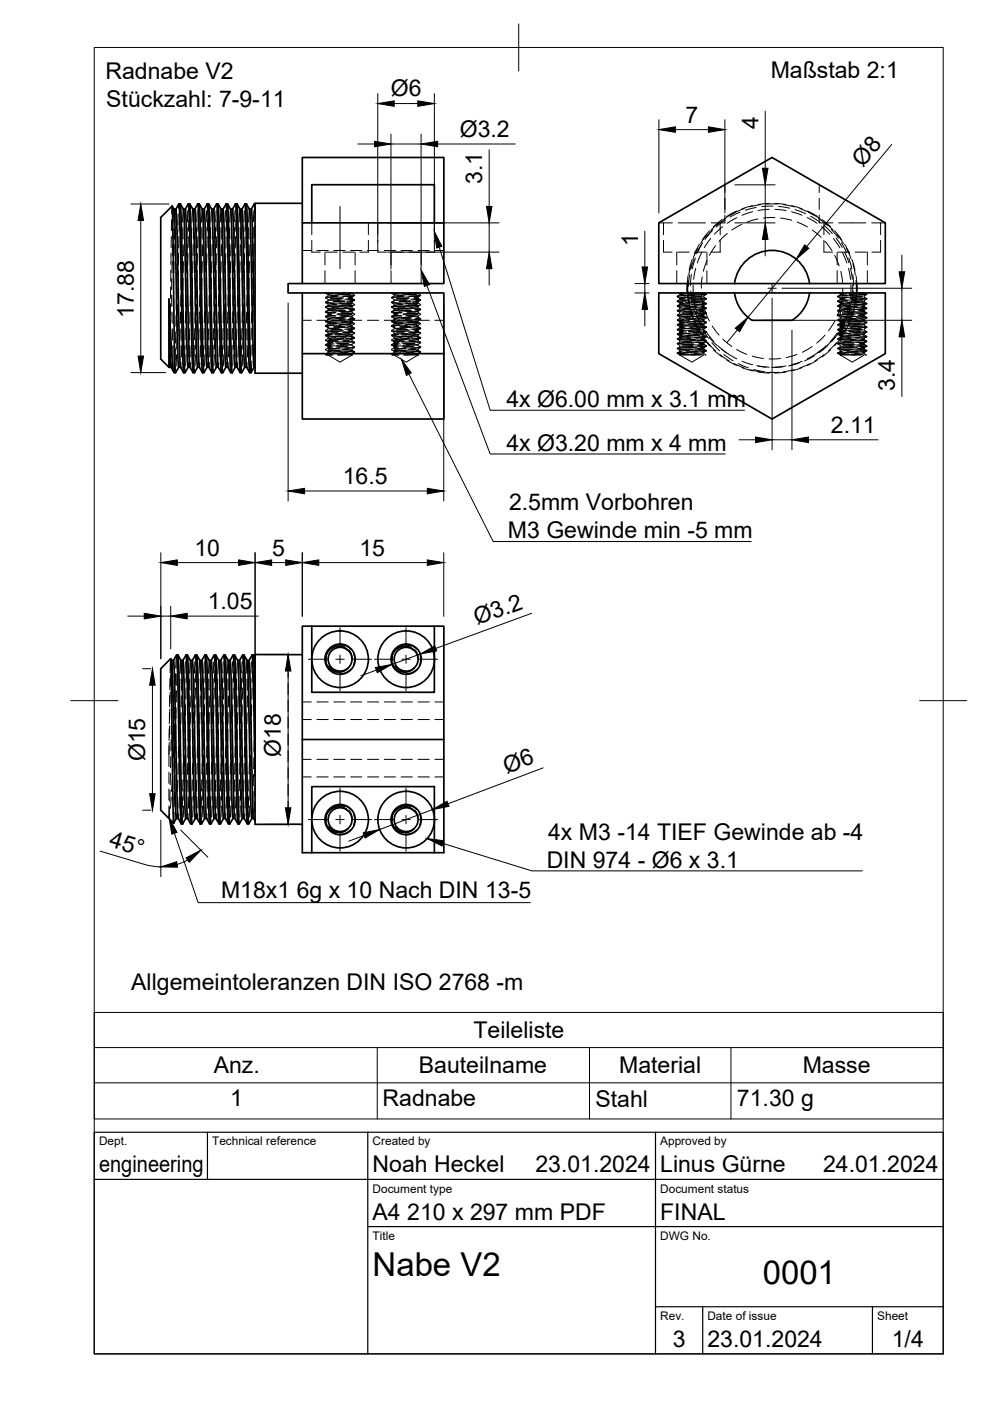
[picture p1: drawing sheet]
<svg xmlns="http://www.w3.org/2000/svg" width="210mm" height="297mm" viewBox="0 0 210 297" stroke-linecap="round" stroke-linejoin="round" font-family="sans-serif">
<defs><g id="words">
<g font-size="7">
<text x="79" y="270.6">Nabe V2</text>
<text x="161.7" y="272.3">0001</text>
</g>
<g font-size="4.9">
<text x="22.4" y="16.8">Radnabe V2</text>
<text x="163.4" y="16.5">Maßstab 2:1</text>
<text x="22.5" y="22.7">Stückzahl: 7-9-11</text>
<text x="82.8" y="20.4">Ø6</text>
<text x="97.5" y="29">Ø3.2</text>
<text x="145.3" y="26.1">7</text>
<text x="160.8" y="27.4" transform="rotate(-90 160.8 27.4)">4</text>
<text x="182.9" y="35.6" transform="rotate(-50 182.9 35.6)">Ø8</text>
<text x="102.3" y="39.1" transform="rotate(-90 102.3 39.1)">3.1</text>
<text x="135.3" y="52.2" transform="rotate(-90 135.3 52.2)">1</text>
<text x="28.4" y="67.4" transform="rotate(-90 28.4 67.4)">17.88</text>
<text x="189.8" y="82.9" transform="rotate(-90 189.8 82.9)">3.4</text>
<text x="107.4" y="86.3">4x Ø6.00 mm x 3.1 mm</text>
<text x="107.4" y="95.6">4x Ø3.20 mm x 4 mm</text>
<text x="176.2" y="91.8">2.11</text>
<text x="72.7" y="102.7">16.5</text>
<text x="107.9" y="108.2">2.5mm Vorbohren</text>
<text x="41.2" y="117.8">10</text>
<text x="57.7" y="117.8">5</text>
<text x="76.2" y="117.8">15</text>
<text x="107.7" y="114.1">M3 Gewinde min -5 mm</text>
<text x="44" y="129.2">1.05</text>
<text x="101.2" y="132.6" transform="rotate(-20 101.2 132.6)">Ø3.2</text>
<text x="30.8" y="161.4" transform="rotate(-90 30.8 161.4)">Ø15</text>
<text x="59.5" y="160.4" transform="rotate(-90 59.5 160.4)">Ø18</text>
<text x="107.4" y="164.1" transform="rotate(-21 107.4 164.1)">Ø6</text>
<text x="22.9" y="179.4" transform="rotate(17 22.9 179.4)">45°</text>
<text x="116.2" y="178">4x M3 -14 TIEF Gewinde ab -4</text>
<text x="115.9" y="183.9">DIN 974 - Ø6 x 3.1</text>
<text x="46.9" y="190.3">M18x1</text>
<text x="62.9" y="190.3">6g x 10 Nach DIN 13-5</text>
<text x="27.8" y="209.9">Allgemeintoleranzen DIN ISO 2768 -m</text>
<text x="100.4" y="220.1">Teileliste</text>
<text x="45.3" y="227.6">Anz.</text>
<text x="88.8" y="227.6">Bauteilname</text>
<text x="131.3" y="227.6">Material</text>
<text x="170.2" y="227.6">Masse</text>
<text x="48.8" y="234.5">1</text>
<text x="81.1" y="234.6">Radnabe</text>
<text x="126.3" y="234.6">Stahl</text>
<text x="156.3" y="234.6">71.30 g</text>
<text x="21" y="248.5">engineering</text>
<text x="79" y="248.5">Noah Heckel</text>
<text x="113.5" y="248.5">23.01.2024</text>
<text x="140" y="248.5">Linus Gürne</text>
<text x="174.5" y="248.5">24.01.2024</text>
<text x="79" y="258.6">A4 210 x 297 mm PDF</text>
<text x="140" y="258.6">FINAL</text>
<text x="142.6" y="285.7">3</text>
<text x="150" y="285.5">23.01.2024</text>
<text x="189.1" y="285.7">1/4</text>
</g>
<g font-size="2.5">
<text x="21" y="242.9">Dept.</text>
<text x="45" y="242.9">Technical reference</text>
<text x="79" y="242.9">Created by</text>
<text x="140" y="242.9">Approved by</text>
<text x="79" y="252.8">Document type</text>
<text x="140" y="252.8">Document status</text>
<text x="79" y="262.9">Title</text>
<text x="140" y="262.9">DWG No.</text>
<text x="140" y="279.9">Rev.</text>
<text x="150" y="279.9">Date of issue</text>
<text x="186" y="279.9">Sheet</text>
</g>
</g></defs>
<!-- layer: Visible -->
<g fill="none" stroke="#000" stroke-width=".36">
<path d="M66.1 39.2h26v8.1h-26zM36.5 43.7l.4 .7h.4M36.9 44.4l.2 5 .6 24.6 .2 3.9M37.3 44.4l.2 4.5 .5 23.9 .3 5.1M37.9 43.2l.3 6.4 .6 26.8 .1 2.5 .3 .1M37.9 43.2h.3M37.9 43.2l-.6 1.2M38.2 43.2l.3 6.9 .5 24.6 .2 4.3M38.2 43.2l.7 1.2h.4M38.9 44.4l.3 6.2 .5 23.8 .2 3.4M39.3 44.4l.7-1.2 .2 5.9 .5 26.3 .2 3.6M39.3 44.4l.3 5.7 .4 23.8 .3 4"/>
<path d="M39.9 43.2h.3M40.2 43.2l.2 3.9 .6 26.3 .2 5.6M40.2 43.2l.7 1.2h.4M40.9 44.4l.3 5.8 .5 23.8 .2 3.9M41.3 44.4l.2 4.5 .5 23 .3 6M41.9 43.2l.2 3.2 .6 26.1 .2 6.5M41.9 43.2h.3M41.9 43.2l-.6 1.2M42.2 43.2l.3 5 .4 24.7 .3 6.1 .7-1.1h.4M42.2 43.2l.7 1.2h.4M42.9 44.4l.3 5.3 .4 23.9 .3 4.2M43.3 44.4l.3 5.7 .5 24.4 .2 3.4"/>
<path d="M43.9 43.2h.3l.1 .2 .1 2.3 .6 28.5 .2 4.8M43.9 43.2l.3 4.2 .4 24.6 .3 7M43.9 43.2l-.6 1.2M44.2 43.2l.7 1.2h.4M44.9 44.4l.2 4.9 .6 25.3 .2 3.3M45.3 44.4l.2 3.7 .5 23.8 .3 6M45.9 43.3l.3 5.3 .6 27.7 .1 2.6 .3 .1M45.9 43.2l-.6 1.2M46 43.2h.2M46.2 43.2l.3 5.9 .5 26.2 .2 3.7M46.2 43.2l.7 1.2h.4M46.9 44.4l.3 5.3 .5 25.8 .2 2.3 .4 .1"/>
<path d="M47.3 44.4l.2 4.8 .6 25.3 .2 3.4M47.9 43.3l.3 4.9 .5 24.6 .2 6.2M47.9 43.2h.3M47.9 43.2l-.6 1.2M48.2 43.2l.3 7.2 .5 24.5 .2 4.1M48.2 43.2l.7 1.2h.4M48.9 44.4l.2 4.9 .6 25.3 .2 3.3M49.3 44.4l.2 4.4 .5 23.9 .3 5.2M49.9 43.3l.3 3.7 .5 27.1 .2 4.9M49.9 43.2l-.6 1.2M50 43.2h.2M50.2 43.2l.3 4.2 .5 26.3 .2 5.3 .7-1.1"/>
<path d="M50.2 43.2l.7 1.2h.4M50.9 44.4l.3 6.1 .5 23.8 .2 3.6M51.3 44.4l.2 3.3 .5 24.5 .3 5.7M51.9 43.3l.3 3.3 .5 26.2 .2 6.2M51.9 43.2h.3M51.9 43.2l-.6 1.2M52.2 43.2l.3 5.4 .5 27 .2 3.4M52.2 43.2l.7 1.2h.4M52.9 44.4l.3 5.6 .5 23.9 .2 4M53.3 44.4l.7-1.2 .1 1.8M53.3 44.4l.2 4.3 .6 26M54 43.2h.1"/>
<path d="M64.1 43.1h-10v36h10M64.1 47.3v-13.9h30v13.9M66.1 47.3h-2v12.8h30v-12.8h-2M35.8 77.5l.1 .4M35.8 63.4v14.1M35.8 63.4l.6 11.9 .5 3.6M35.8 63.4l.5 14.5M35.9 77.9h.4M36.3 77.9l.6 1M36.9 78.9l.1 .1M37 73.4l-.5-29.7-2.4 2.4v30l1.8 1.8M37 73.4v5.6"/>
<path d="M37 73.4l.2 5.6M37 79h.2M37.9 77.9l-.7 1.1M37.9 77.9h.4M38.3 77.9l.6 1.1M39.9 77.9h.4M39.9 77.9l-.7 1.1M40.3 77.9l.6 1.1M40.9 79h.3M41.9 77.9l-.7 1.1M41.9 77.9h.4M42.3 77.9l.6 1.1"/>
<path d="M42.9 79h.3M44.3 77.9l.6 1.1M44.9 79h.3M45.9 77.9l-.7 1.1M45.9 77.9h.4M46.3 77.9l.6 1.1M47.9 77.9l-.7 1.1M48.3 77.9l.6 1.1M48.9 79h.3M49.9 77.9l-.7 1.1M49.9 77.9h.4M50.3 77.9l.6 1.1"/>
<path d="M50.9 79h.3M51.9 77.9h.4M52.3 77.9l.6 1.1M52.9 79h.3M53.9 77.9l-.7 1.1M53.9 77.9h.2M64.1 60.1h-3v2h3M64.1 75h30v13.8h-30zM64.1 62.1h30v12.9M64.1 62.1v12.9M139.7 62.1h48v12.9l-24 13.8-24-13.8zM145.7 60.1v2"/>
<path d="M155.7 60.1a8 8 0 0 1 8-7 8 8 0 0 1 7.9 7M155.7 62.1a8 8 0 0 0 3.8 5.8h8.4a8 8 0 0 0 3.7-5.8M155.7 60.1h-16v-12.8l24-13.9 24 13.9v12.8h-16.1M155.7 60.1h15.9M181.7 60.1v2M36.2 139.7l.2 .3M37.4 138.9h.4l.1 2.1 .6 29 .2 4.7M37.7 138.9l.7 1.1M39.4 138.9h.4l.1 1.8 .5 28.1 .3 5.9 .7-1.2h.4M39.7 138.9l.7 1.1M41.4 138.9l.4 .1 .1 2.5 .5 26.8 .3 6.4M41.7 138.9l.7 1.1"/>
<path d="M43.4 138.9l.4 .1 .1 2.1 .6 28.5 .2 5.1M43.7 138.9l.7 1.1 .1 1.6 .6 27 .3 4.9M45.4 138.9h.3M47.4 138.9h.3M49.4 138.9h.3M51.4 138.9h.3M53.4 138.9h.3M53.7 138.9l.4 10.1M53.7 138.9l.4 .6M64.1 138.8h-10v36h10M66.1 132.8v14h26v-14M66.1 132.8h-2v24"/>
<path d="M66.1 132.8h26M73.7 137.8l-1-.6-1.2-.2-1 .4-.9 .7a2.67 2.67 0 0 0-.4 2.6l.3 .7 .6 .5 1.3 .6 1.2-.1 1.1-.7M73.7 137.9l-1.2-.6-1.2 .1-.8 .4-.5 .5-.3 .6-.1 .7 .1 1 .4 .7 1 .8 1.4 .2 1.2-.6M73.8 137.8a2.53 2.53 0 0 1 0 3.9M83.1 139l.5-.9 .5-.5 .9-.5h1.3l1.1 .4a2.91 2.91 0 0 1 1.1 3.1l-.7 1.1M83.1 139v1.6M87.7 137.9l-.6-.5-.7-.1h-.8l-.6 .2-1 .9-.3 .7-.1 .8 .5 1.4 1 .8 1.4 .2 1.3-.6M92.1 132.8h2v24M36.4 140l.2 3.3 .5 24.5 .3 5.7M36.4 140h.4M36.8 140l.6-1.1 .3 6.1 .5 25.4 .2 4.3M36.8 140l.2 4.3 .7 28.1 .1 1.1 .6 1.2"/>
<path d="M38.4 140l.3 6 .5 24.4 .2 3.1M38.4 140h.4M38.8 140l.7-1.1 .2 5.6 .5 26.3 .2 3.9M38.8 140l.3 5.4 .5 26.4 .2 1.7 .6 1.2M40.4 140l.2 4 .5 23.8 .3 5.7M40.4 140l.4 .1 .1 1.7 .8 30.6 .1 1.1 .6 1.2M40.8 140l.6-1.1 .3 6.9 .5 24.6 .2 4.3M42.4 140l.3 5.1 .4 23.9 .3 4.5M42.4 140h.4M42.8 140l.6-1.1 .3 5.6 .6 27.6 .1 2.5 .3 .1M42.8 140l.3 5.4 .5 26.8 .2 1.3 .6 1.2M44.4 140h.4"/>
<path d="M44.8 140l.6-1.1 .3 5.1 .5 27.1 .2 3.6M44.8 140l.2 5 .6 27 .2 1.5 .6 1.2M46.4 140l-.7-1.1 .3 5.5 .5 26.3 .2 4M46.4 140l.3 5.1 .5 24.6 .2 3.8M46.4 140h.4M46.8 140l.7-1.1 .2 6.4 .5 24.6 .3 4.8M46.8 140l.2 4.6 .7 28 .1 .9 .6 1.2M48.4 140h.4M48.4 140l-.7-1.1 .3 4.3 .4 24.5 .3 7 .7-1.2h.4M48.4 140l.3 6.3 .5 23.7 .2 3.5M48.8 140l.6-1.1 .3 3.5 .5 27.1 .2 5.2M48.8 140l.3 5.7 .5 26.3 .2 1.5 .6 1.2"/>
<path d="M50.4 140l-.7-1.1 .3 3.9 .5 26.3 .2 5.6M50.4 140l.3 5.8 .5 23.9 .2 3.8M50.4 140h.4M50.8 140l.7-1.1 .2 4.6 .6 29.1 .1 2 .3 .1M50.8 140l.3 5.3 .6 27.3 .1 .9 .6 1.2M52.4 140h.4M52.8 140l.6-1.1 .3 5.9 .4 19.7M52.8 140l.3 5.7 .5 25.7 .1 2 .4 .7M64.1 156.8h30v24h-30zM83.1 140.6l.4 .7 .5 .6 1.2 .5h1.4l1.2-.7M37.8 173.5h-.4l-.6 1-.6-34.8-2.1 2.1v30l2.7 2.7M38.4 174.7h.3"/>
<path d="M39.8 173.5h-.4l-.7 1.2M40.4 174.7h.3M42.4 174.7h.3M43.8 173.5h-.4l-.7 1.2M45.4 173.5h.4M45.4 173.5l-.7 1.2M46.4 174.7h.3M47.8 173.5h-.4l-.7 1.2M48.5 174.7h.2M50.4 174.7h.3M51.8 173.5h-.4l-.7 1.2M53.4 173.5l-.3-4.2-.6-28.2-.1-1.1-.7-1.1 .3 5 .5 27.1 .2 3.7"/>
<path d="M53.4 173.5h.4M53.4 173.5l-.7 1.2M69.1 174.6l.7 1.1 .7 .5 .9 .3 1.2-.1 1.1-.7M69.1 174.6a2.61 2.61 0 0 1 .6-2.6l.8-.6 1-.3 1.1 .1 .8 .4a2.8 2.8 0 0 1 .7 3.8l-.3 .3M73.7 171.9l-1.2-.6-1.2 .1-.8 .4-.5 .5-.3 .6-.1 .8 .1 .9 .4 .7 1.1 .8 1.3 .2 1.2-.6M83.1 174.6l.7 1.1 1.4 .8 1.4-.1 1.2-.7M83.1 173l.4-.7 .5-.6 1-.5 1.3-.1 1.1 .5a2.91 2.91 0 0 1 1.1 3l-.7 1.1M83.1 173v1.6M87.7 171.9l-1.1-.6-1.5 .2-1.1 .9-.3 .8-.1 .8 .5 1.3 1.1 .8 1.3 .2 1.3-.6M66.1 180.8v-14h26v14"/>
<circle cx="72.1" cy="139.8" r="6"/>
<circle cx="72.1" cy="139.8" r="3.2"/>
<circle cx="86.1" cy="139.8" r="6"/>
<circle cx="86.1" cy="139.8" r="3.2"/>
<circle cx="72.1" cy="173.8" r="6"/>
<circle cx="72.1" cy="173.8" r="3.2"/>
<circle cx="86.1" cy="173.8" r="6"/>
<circle cx="86.1" cy="173.8" r="3.2"/>
</g>
<!-- layer: Hidden -->
<g fill="none" stroke="#000" stroke-width=".21">
<path d="M153.7 39.2v1.6M173.7 39.2v1.6M36.2 57.3v2.4M36.3 53.7l-.1 2.4M36.3 50.1v2.4M36.4 46.6l-.1 2.3M36.4 59v2.4M36.5 43.7l-.1 1.6M36.5 55.4l-.1 2.4M36.6 51.9l-.1 2.4M36.7 48.3l-.1 2.4M36.8 59v2.4"/>
<path d="M36.9 44.4l-.2 2.7M36.9 55.4v2.4M36.9 44.4h.1M37 51.9l-.1 2.4M37.1 48.3l-.1 2.4M37.3 44.4l-.2 2.7M37.3 44.4h.1M37.5 59.6l-.1 2.4M37.5 56.1v2.3M37.6 52.5l-.1 2.4M37.7 48.9l-.1 2.4M37.8 57.3l-.1 2.4"/>
<path d="M37.8 45.3l-.1 2.4M37.9 53.7l-.1 2.4M37.9 50.2v2.4M37.9 43.2l-.1 1M38 46.6v2.4M38.2 43.2l-.1 2.2M38.4 59v2.4M38.5 55.4l-.1 2.4M38.6 51.9l-.1 2.4M38.7 48.3l-.1 2.4M38.8 59v2.4M38.9 55.4l-.1 2.4"/>
<path d="M38.9 44.4h.1M38.9 44.4l-.2 2.7M39 51.9l-.1 2.4M39.1 48.3l-.1 2.4M39.3 44.4h.1M39.3 44.4l-.2 2.7M39.5 59l-.1 2.3M39.5 55.4v2.3M39.6 51.8v2.4M39.7 48.2l-.1 2.4M39.8 57.3v2.4M39.8 44.6l-.1 2.4"/>
<path d="M39.9 53.7l-.1 2.4M39.9 43.2v.3M39.9 50.2v2.4M40 46.6v2.4M40.2 43.2l-.1 2.2M40.4 59v2.4M40.5 55.4l-.1 2.4M40.6 51.9l-.1 2.4M40.7 48.3l-.1 2.4M40.8 59v2.4M40.9 44.4l-.2 2.7M40.9 55.4v2.4"/>
<path d="M40.9 44.4h.1M41 51.9l-.1 2.4M41.1 48.3l-.1 2.4M41.3 44.4l-.2 2.7M41.3 44.4h.1M41.5 59l-.1 2.3M41.6 55.4l-.1 2.3M41.6 51.8v2.4M41.7 48.2l-.1 2.4M41.8 57.3v2.4M41.8 44.6l-.1 2.4M41.9 53.7l-.1 2.4"/>
<path d="M41.9 50.2v2.4M41.9 43.2v.3M42 46.6v2.4M42.2 43.2l-.1 2.2M42.4 59v2.4M42.5 55.4l-.1 2.4M42.6 51.9l-.1 2.4M42.7 48.3l-.1 2.4M42.8 59v2.4M42.9 55.4l-.1 2.4M42.9 44.4h.1M42.9 44.4l-.2 2.7"/>
<path d="M43 51.9l-.1 2.4M43.1 48.3l-.1 2.4M43.3 44.4l-.2 2.7M43.5 58.9l-.1 2.4M43.5 55.4v2.3M43.6 51.8v2.4M43.7 48.2l-.1 2.4M43.8 57.3v2.4M43.8 44.6l-.1 2.4M43.9 53.8l-.1 2.3M43.9 50.2v2.4M43.9 43.2v.3"/>
<path d="M44 46.6v2.4M44.2 43.2l-.1 2.2M44.4 59v2.4M44.5 55.4l-.1 2.4M44.6 51.9l-.1 2.4M44.7 48.3l-.1 2.4M44.8 59v2.4M44.9 44.4l-.2 2.7M44.9 55.4v2.4M44.9 44.4h.1M45 51.9l-.1 2.4M45.1 48.3l-.1 2.4"/>
<path d="M45.3 44.4l-.2 2.7M45.3 44.4h.1M45.5 58.9l-.1 2.4M45.6 55.4l-.1 2.3M45.6 51.8v2.4M45.7 48.2l-.1 2.4M45.8 57.3v2.4M45.8 44.6l-.1 2.4M45.9 53.8l-.1 2.3M45.9 50.2v2.4M45.9 43.3v.2M46 46.6v2.4"/>
<path d="M46.2 43.2l-.1 2.2M46.4 59v2.4M46.5 55.4v2.4M46.6 51.9l-.1 2.4M46.7 48.3l-.1 2.4M46.8 59v2.4M46.9 55.4l-.1 2.4M46.9 44.4h.1M46.9 44.4l-.2 2.7M47 51.9l-.1 2.4M47.1 48.3l-.1 2.4M47.3 44.4h.1"/>
<path d="M47.3 44.4l-.2 2.7M47.5 58.9l-.1 2.4M47.5 55.4v2.3M47.6 51.8v2.4M47.7 48.2l-.1 2.4M47.8 57.3v2.4M47.8 44.6l-.1 2.4M47.9 53.8l-.1 2.3M47.9 50.2v2.4M47.9 43.3v.2M48 46.6v2.4M48.2 43.2l-.1 2.2"/>
<path d="M48.4 59v2.4M48.5 55.4v2.4M48.6 51.9l-.1 2.4M48.7 48.3l-.1 2.4M48.8 59v2.4M48.9 44.4l-.2 2.7M48.9 55.4v2.4M48.9 44.4h.1M49 51.9l-.1 2.4M49.1 48.3l-.1 2.4M49.3 44.4l-.2 2.7M49.3 44.4h.1"/>
<path d="M49.5 58.9l-.1 2.4M49.6 55.4l-.1 2.3M49.6 51.8v2.4M49.7 48.2l-.1 2.4M49.8 57.3v2.4M49.8 44.6l-.1 2.4M49.9 53.8l-.1 2.4M49.9 50.2v2.4M49.9 43.3v.2M50 46.6v2.4M50.2 43.2l-.1 2.2M50.4 59v2.4"/>
<path d="M50.5 55.4v2.4M50.6 51.9l-.1 2.3M50.7 48.3l-.1 2.4M50.8 59v2.4M50.9 55.4l-.1 2.4M50.9 44.4h.1M50.9 44.4l-.2 2.7M51 51.9l-.1 2.4M51.1 48.3l-.1 2.4M51.3 44.4l-.2 2.7M51.5 58.9l-.1 2.4M51.5 55.4v2.3"/>
<path d="M51.6 51.8v2.4M51.7 48.2l-.1 2.4M51.8 57.3v2.4M51.8 44.6l-.1 2.4M51.9 53.8l-.1 2.4M51.9 50.2v2.4M51.9 43.3v.2M52 46.6v2.4M52.2 43.2l-.1 2.2M52.4 59v2.4M52.5 55.4v2.4M52.6 51.9l-.1 2.3"/>
<path d="M52.7 48.3l-.1 2.4M52.8 59v2.4M52.9 44.4l-.2 2.7M52.9 55.4v2.4M52.9 44.4h.1M53 51.9l-.1 2.4M53.1 48.3l-.1 2.4M53.3 44.4l-.2 2.7M53.3 44.4h.1M53.5 58.9l-.1 2.4M53.6 55.4l-.1 2.3M53.6 51.8v2.4"/>
<path d="M53.7 48.2l-.1 2.4M53.8 58.7l-.1 2.4M53.8 44.6l-.1 2.4M53.8 55.1v2.4M53.9 51.5v2.4M53.9 43.3v.2M54 47.9l-.1 2.4M54.1 45l-.1 1.8M64.1 53.1h1.9M66.1 51v2.5h1.8M66.1 47.3v2.4M67.2 53.1h2.4"/>
<path d="M68.9 53.5v2.7M68.9 57.4v2.7M69.1 53.5h2.4M70.8 53.1h2.4M72.7 53.5h2.4M74.3 53.1h2.4M75.3 53.5v2.7M75.3 57.4v2.7M77.9 53.1h2.4M78.1 51v2.5h-1.8M78.1 47.3v2.4M80.1 51v2.5h1.8"/>
<path d="M80.1 47.3v2.4M81.5 53.1h2.4M82.9 53.5v2.7M82.9 57.4v2.7M83.1 53.5h2.4M85 53.1h2.4M86.7 53.5h2.4M88.6 53.1h2.4M89.3 53.5v2.7M89.3 57.4v2.7M92.1 51v2.5h-1.8M92.1 47.3v2.4"/>
<path d="M92.2 53.1h1.9M139.7 47.3h2.9M140.7 51v2.5h1.8M140.7 47.3v2.4M143.5 53.5v2.7M143.5 57.4v2.7M143.7 53.5h2.4M143.8 47.3h5.8M145.9 58.5l-.2 1.6M145.9 59.4l-.1 2.4M146.2 58.3l-.2 2.4M146.6 55.9l-.6 2.3"/>
<path d="M146.6 58.2l-.2 2.3M146.8 55l-.7 2.3M147.2 54.9l-.7 2.3M147.3 53.5h2.4M147.4 54.7l-.6 2.3M147.5 56.9l-.4 2.3M148 52.6l-1 2.2M148.3 51.8l-1.1 2.1M148.8 53.6l-1 2.2M148.8 51.7l-1.2 2.1M148.9 58.7l-.2 2.4M149 51.5l-1.1 2.1"/>
<path d="M149.9 53.5v2.7M149.9 57.4v2.7M149.9 55.2l-.8 2.3M149.9 49.7l-1.4 1.9M150.4 48.9l-1.5 1.9M150.7 50.6l-1.4 1.9M151 48.9l-1.5 1.8M151.1 48.6l-1.5 1.9M151.7 52.1l-1.3 2.1M152.5 47.2l-1.8 1.6M152.7 51v2.5h-1.8M152.7 47.3v2.4"/>
<path d="M153.1 46.6l-1.8 1.5M153.2 48.1l-1.7 1.6M153.7 45.6v1.7h-2.9M153.7 42v2.4M153.8 46.7l-1.9 1.4M153.8 46.3l-1.8 1.5M154.2 49.5l-1.7 1.7M155.9 45l-2.4 1.5M155.9 45l-1.1 .6M156.2 44.8l-2.1 1.1M156.2 46.1l-2 1.3M156.9 45l-2.1 1"/>
<path d="M157.3 47.6l-2.1 1.2M157.8 44.2l-1.9 .8M159.6 43.6l-2.3 .7M159.6 44.9l-2.3 .7M160.3 44l-2.3 .6M160.7 46.4l-2.3 .7M161.3 43.4l-2.3 .5M162.5 43.3h2.4M163.1 43.1l-2.4 .3M163.1 44.4l-2.4 .2M163.9 43.7l-2.4 .1M164.3 43.1l2.3 .3"/>
<path d="M164.3 46.1l-2.4 .1M164.3 44.4l2.4 .2M165.1 43.8l2.3 .3M165.5 46.2l2.4 .5M166.1 43.4l2.3 .5M167.8 43.6l2.3 .7M167.8 44.9l2.3 .7M168.6 44.5l2.2 .8M169 47.1l2.2 1M169.5 44.2l1.9 .8M171.2 46.1l2 1.2M171.2 44.8l2.1 1.1"/>
<path d="M171.4 45l2.5 1.5M171.4 45l1.2 .6M171.9 45.8l2 1.3M172.2 48.8l1.9 1.5M173.6 46.3l1.8 1.5M173.7 45.6v1.7h2.9M173.7 42v2.4M174.2 48.1l1.7 1.6M174.3 46.6l1.8 1.5M174.7 51v2.5h1.8M174.7 47.3v2.4M174.8 47.9l1.7 1.6"/>
<path d="M174.9 47.2l1.8 1.6M174.9 51.2l1.5 1.9M176.3 48.6l1.5 1.9M176.7 50.6l1.4 1.9M176.9 48.9l1.5 1.9M177 54.2l.9 2.2M177.2 50.5l1.4 2M177.4 49.7l1.4 1.9M177.5 53.5v2.7M177.5 57.4v2.7M177.7 53.5h2.4M177.8 47.3h5.8"/>
<path d="M178.3 57.5l.3 2.4M178.4 51.5l1.1 2.1M178.6 53.6l1 2.2M179.1 51.8l1.1 2.1M179.1 53.5l.9 2.2M179.5 52.6l.9 2.2M179.9 56.9l.4 2.4M180 54.7l.6 2.3M180.3 56.9l.4 2.3M180.6 55l.7 2.3M180.8 58.2l.2 2.3M180.8 55.9l.5 2.4"/>
<path d="M181.3 53.5h2.4M181.5 58.4l.2 1.7M181.5 59.4v2.4M183.9 53.5v2.7M183.9 57.4v2.7M184.8 47.3h2.9M186.7 51v2.5h-1.8M186.7 47.3v2.4M35.9 77.9h.1M36 75.1l-.1 2.8M36 76.9l-.1 1M36 71.6v2.3"/>
<path d="M36.1 68v2.4M36.1 64.4v2.4M36.1 73.3l-.1 2.4M36.2 60.8v2.4M36.2 69.7v2.4M36.3 66.2l-.1 2.3M36.3 77.9h.1M36.4 62.6l-.1 2.4M36.4 76.9l-.1 1M36.5 73.3l-.1 2.4M36.6 69.7v2.4M36.7 66.2l-.1 2.3"/>
<path d="M36.7 62.6v2.4M37.1 77.5l-.2 1.4M37.2 73.9l-.1 2.4M37.3 78.8l-.1 .2M37.3 70.3l-.1 2.4M37.3 66.8v2.4M37.4 63.2v2.4M37.4 75.2v2.4M37.5 71.6v2.4M37.6 68.1l-.1 2.3M37.7 64.5l-.1 2.4M37.7 60.9v2.4"/>
<path d="M37.9 77.9h.1M38 76.9l-.1 1M38.1 73.3v2.4M38.2 69.7v2.4M38.3 77.9h.1M38.3 66.2l-.1 2.3M38.4 62.6l-.1 2.4M38.4 76.9l-.1 1M38.5 73.3l-.1 2.4M38.6 69.7l-.1 2.4M38.7 66.2l-.1 2.3M38.8 62.6l-.1 2.4"/>
<path d="M39.1 76.8l-.2 2.2M39.2 73.2l-.1 2.4M39.3 78.8l-.1 .2M39.3 69.7l-.1 2.3M39.3 66.1v2.4M39.4 62.5v2.4M39.4 75.2l-.1 2.4M39.5 71.6v2.4M39.6 68.1v2.3M39.7 64.5l-.1 2.4M39.7 60.9v2.4M39.9 77.9h.1"/>
<path d="M40 76.9l-.1 .9M40.1 73.3l-.1 2.4M40.2 69.7v2.4M40.3 66.2l-.1 2.3M40.3 77.9h.1M40.4 62.6l-.1 2.4M40.4 76.9l-.1 1M40.5 73.3l-.1 2.4M40.6 69.7v2.4M40.7 66.2l-.1 2.3M40.7 62.6v2.4M41.1 76.8l-.2 2.2"/>
<path d="M41.2 73.2l-.1 2.4M41.3 78.8l-.1 .2M41.3 69.7l-.1 2.3M41.4 66.1l-.1 2.4M41.4 62.5v2.4M41.4 75.2v2.4M41.5 71.6v2.4M41.6 68.1v2.3M41.7 64.5l-.1 2.4M41.7 60.9v2.4M41.9 77.9h.1M42 76.9l-.1 1"/>
<path d="M42.1 73.3v2.4M42.2 69.7v2.4M42.3 66.2l-.1 2.3M42.4 62.6l-.1 2.4M42.4 76.9l-.1 1M42.5 73.3l-.1 2.4M42.6 69.7l-.1 2.4M42.7 66.2l-.1 2.3M42.8 62.6l-.1 2.4M43.1 76.8l-.2 2.2M43.2 73.2l-.1 2.4M43.3 78.8l-.1 .2"/>
<path d="M43.3 69.7l-.1 2.3M43.3 66.1v2.4M43.4 62.5v2.4M43.4 75.2l-.1 2.4M43.5 71.6v2.4M43.6 68.1v2.3M43.7 64.5l-.1 2.4M43.7 60.9v2.4M43.9 77.9h.1M44 76.9l-.1 .9M44.1 73.3l-.1 2.4M44.2 69.7v2.4"/>
<path d="M44.3 66.2l-.1 2.3M44.3 77.9h.1M44.4 62.6l-.1 2.4M44.4 76.9l-.1 1M44.5 73.3l-.1 2.4M44.6 69.7v2.4M44.7 66.2l-.1 2.3M44.7 62.6v2.4M45.1 76.8l-.2 2.2M45.2 73.2l-.1 2.4M45.3 78.8l-.1 .2M45.3 69.7l-.1 2.3"/>
<path d="M45.4 66.1l-.1 2.4M45.4 62.5v2.4M45.4 75.2v2.4M45.5 71.6v2.4M45.6 68.1v2.3M45.7 64.5l-.1 2.4M45.7 60.9v2.4M45.9 77.9h.1M46 76.9l-.1 1M46.1 73.3v2.4M46.2 69.7v2.4M46.3 77.9h.1"/>
<path d="M46.3 66.2l-.1 2.3M46.4 62.6l-.1 2.4M46.4 76.9l-.1 1M46.5 73.3l-.1 2.4M46.6 69.7l-.1 2.4M46.7 66.2l-.1 2.3M46.8 62.6l-.1 2.4M47.1 76.8l-.2 2.2M47.2 73.2l-.1 2.4M47.3 78.8l-.1 .2M47.3 69.6l-.1 2.4M47.3 66.1v2.4"/>
<path d="M47.4 62.5v2.4M47.4 75.2l-.1 2.4M47.5 71.6v2.4M47.6 68.1v2.3M47.7 64.5l-.1 2.4M47.7 60.9v2.4M47.9 77.9h.1M48 76.9l-.1 1M48.1 73.3l-.1 2.4M48.2 69.7v2.4M48.3 77.9h.1M48.3 66.2l-.1 2.3"/>
<path d="M48.4 62.6l-.1 2.4M48.4 76.9l-.1 1M48.5 73.3v2.4M48.6 69.7v2.4M48.7 66.2l-.1 2.3M48.7 62.6v2.4M49.1 76.8l-.2 2.2M49.2 73.2l-.1 2.4M49.3 78.8l-.1 .2M49.3 69.6l-.1 2.4M49.4 66.1l-.1 2.4M49.4 62.5v2.4"/>
<path d="M49.4 75.2v2.4M49.5 71.6v2.4M49.6 68.1v2.3M49.7 64.5l-.1 2.4M49.7 60.9v2.4M49.9 77.9h.1M50 76.9l-.1 1M50.1 73.3v2.4M50.2 69.7v2.4M50.3 66.2l-.1 2.3M50.4 62.6l-.1 2.4M50.4 76.9l-.1 1"/>
<path d="M50.5 73.3l-.1 2.4M50.6 69.7l-.1 2.4M50.7 66.2l-.1 2.3M50.8 62.6l-.1 2.4M51.1 76.8l-.2 2.2M51.2 73.2l-.1 2.4M51.3 78.8l-.1 .2M51.3 69.6l-.1 2.4M51.4 66.1l-.1 2.4M51.4 62.5v2.4M51.4 75.2v2.4M51.5 71.6v2.4"/>
<path d="M51.6 68.1v2.3M51.7 64.5l-.1 2.4M51.7 60.9v2.4M51.9 77.9h.1M52 76.9l-.1 1M52.1 73.3l-.1 2.4M52.2 69.7v2.4M52.3 77.9h.1M52.3 66.2l-.1 2.3M52.4 62.6l-.1 2.3M52.4 76.9l-.1 1M52.5 73.3v2.4"/>
<path d="M52.6 69.7v2.4M52.7 66.2l-.1 2.3M52.7 62.6v2.4M53.1 76.8l-.2 2.2M53.2 73.2l-.1 2.4M53.3 69.6l-.1 2.4M53.4 66.1l-.1 2.4M53.4 76.5l-.1 2.4M53.4 62.5v2.4M53.5 73l-.1 2.3M53.6 69.4l-.1 2.4M53.6 65.8v2.4"/>
<path d="M53.7 62.2v2.4M53.9 77.9h.1M54.1 74.7l-.1 2.9M64.1 67.9h1.9M67.2 67.9h2.4M69 75.1l.2 .2h1.4M69 62.1l.6 .4v.2l-.6 .4M69 64.1l.6 .4M69 65.1v.1M69 67.1l.6 .4M69 72.1v.1M69 73.2l.6 .3"/>
<path d="M69 72.2l.6 .3M69 65.2l.6 .3M69 63.2l.6 .3v.3M69 68.1l2.4 .2M69 70.2l2.4 .2M69.2 66l-.2 .1 2.2 .2M69.2 68.1l-.2 .1 2.2 .2M69.3 70.1l2.3 .2M69.3 72.2l2.3 .2M69.4 64l-.4 .1 2 .2M69.4 66.1l-.4 .1 2 .1M69.5 72.2l2.4 .1"/>
<path d="M69.5 74.3l2.4 .1M69.6 73.5v.2l-.6 .4 .6 .4v.3l2.4 .2M69.6 71.7l-.6 .4M69.6 65.5v.2l-.6 .4 .6 .4v.2l-.6 .4M69.6 67.5v.2l-.6 .4 .6 .4v.3l-.6 .4 .6 .3v.3l-.6 .4 .6 .3v.2l-.6 .5 .6 .3v.3M69.6 72.7l-.6 .5M69.6 63.7l-.6 .4M69.6 64.7l-.6 .4M69.6 74.7l-.6 .4M69.6 64.5v.3M69.6 72.5v.3M69.6 69.5l2.3 .2"/>
<path d="M69.7 64.1l-.7 .1 1.7 .1M69.7 74.2l2.4 .1M69.8 67.7l-.2 .1 2.1 .2M69.8 62.4l-.2 .1 2.1 .2M69.8 63.5l2.4 .2M69.9 68.8l2.4 .2M70 75l-1 .1 1.4 .1M70 63.3l2.4 .1M70.1 70.6l2.3 .1M70.1 73.7l-.5 .1 1.8 .2M70.1 68.4l-.5 .1 1.8 .2M70.2 75l-1.2 .2 .6 .1 2.5 1.5 2.5-1.5"/>
<path d="M70.2 72.9l-1.2 .2 1.2 .1M70.2 62.9l2.4 .1M70.3 63.2l2.3 .2M70.3 65.3l2.3 .1M70.3 66.6l-.7 .2 1.6 .2M70.4 64.6l2.3 .2M70.4 70.9l-1.4 .2 1 .1M70.4 73l-1.4 .2 1 .1M70.4 69.9l2.4 .1M70.5 65.2l2.4 .2M70.5 67.3l2.4 .1M70.5 74.3l-.9 .2 1.4 .2"/>
<path d="M70.6 71.6l2.4 .2M70.6 72.6l-1 .2 1.3 .1M70.6 68.9l-1.6 .2 .7 .1M70.6 71l-1.6 .1 .8 .2M70.7 67.3l-1.1 .2 1.2 .2M70.7 69.3l2.4 .2M70.7 62.3l-1.7-.2 1.5 .2M70.7 67.3l2.4 .1M70.8 63.9l2.3 .2M70.8 67.9h2.4M70.8 65.6l-1.2 .2 1.1 .1M70.9 66.9l-1.9 .2 .5 .1"/>
<path d="M70.9 69l-1.9 .1 .5 .1M70.9 65.6l2.4 .2M70.9 69.3l2.4 .1M71 71.4l2.3 .1M71 70.9l2.4 .2M71 73.3l-1.4 .2 .9 .1M71.1 64.9l-2.1 .2h.3M71.1 67l-2.1 .2h.3M71.1 72.7l2.4 .1M71.1 71.6l-1.5 .1 .7 .2M71.2 71.3l2.3 .1M71.2 73.4l2.3 .1"/>
<path d="M71.2 66.3l-1.6 .2 .7 .1M71.3 62.9l-2.2 .2M71.3 64.9l2.4 .2M71.3 64.9l-2.2 .3M71.4 64.5l-1.8 .2 .5 .2M71.4 73.3l2.4 .1M71.4 66.7l2.4 .2M71.5 72l2.4 .1M71.5 62.9l-2.3 .2M71.5 72.3l-1.9 .2 .4 .1M71.7 73.7l2.4 .2M71.7 62.4l2.4 .1"/>
<path d="M71.7 70.5l-2.1 .2 .2 .1M71.8 65.2l-2.2 .3h.1M71.8 66l2.4 .2M71.9 73.8l-2.4 .2M71.9 62.3l2.4 .1M71.9 64.4l2.4 .1M71.9 63.5l-2.3 .3M72 67.7l2.4 .2M72.1 73l2.3 .2M72.1 71.8l-2.4 .2M72.1 73.9l-2.4 .1M72.1 71.2l-2.4 .2"/>
<path d="M72.1 64.3l2.4 .2M72.2 66.4l2.3 .2M72.2 74.7l2.4 .3M72.2 69.5l-2.3 .2M72.3 69.8l-2.4 .2M72.3 71.9l-2.4 .1M72.3 64.2l-2.4 .2M72.4 66.3l2.4 .2M72.4 68.4l2.3 .2M72.4 67l2.2 .3h-.1M72.5 62.5l-2.4 .2M72.5 67.8l-2.3 .1"/>
<path d="M72.5 69.9l-2.4 .1M72.5 68.8l2.1 .2-.2 .1M72.6 68.4l2.4 .1M72.6 70.4l2.4 .2M72.6 74l2 .2-.3 .1M72.6 70.2l-2.3 .2M72.7 67.9l-2.3 .1M72.8 65.8l-2.4 .1M72.8 68.5l-2.4 .1M72.8 70.4l2.3 .2M72.8 72.5l2.4 .2M72.9 63.2l-2.4 .1"/>
<path d="M72.9 62.8l1.7 .2-.6 .1M72.9 68.1l1.7 .1-.6 .2M73 63.8l-2.4 .1M73 65.9l-2.4 .1M73 74.5l2.2 .1-.3 .1M73.1 72.4l2.1 .2-.3 .1M73.1 69.8l1.5 .2-.8 .1M73.1 74.5l-2.4 .1M73.2 75.1l1.4 .2h-3l1.9-.2M73.2 69.2l-2.4 .1M73.2 63.8l-2.4 .2M73.3 74.4l1.9 .2-.5 .1"/>
<path d="M73.3 67.4l-2.3 .2M73.4 63.8l1.2 .2-1.1 .1M73.4 62.2l-2.4 .1M73.5 69.1l1.1 .2-1.2 .1M73.5 74.7l-2.4 .2M73.6 63.5l1.6 .2-.8 .1M73.6 70.8l1 .2-1.3 .1M73.6 73.4l-2.4 .2M73.7 68.1l-2.4 .2M73.7 72.7l-2.3 .2M73.7 74.8l-2.3 .2M73.7 62.1l.9 .2-1 .1"/>
<path d="M73.8 63.1l.8 .2-1.5 .1M73.8 63.4l1.4 .2-1 .1M73.8 65.5l1.4 .1-1 .2M73.9 66.4l-2.4 .1M73.9 64.9l.7 .1-1.6 .2M74 70.7l-2.4 .2M74 72.8l-2.4 .1M74 70.2l.6 .1-1.7 .1M74 65.4l1.2 .2-1.2 .1M74 67.5l1.2 .2-1.3 .1M74 74.1l-2.4 .2M74.2 71.9l.4 .1-1.9 .2"/>
<path d="M74.2 72.4l-2.4 .1M74.2 68.7l-2.4 .1M74.2 70.8l-2.4 .1M74.3 67.1l-2.4 .2M74.3 67.4l.9 .2-1.5 .1M74.3 69.5l.9 .2-1.5 .1M74.3 64.2l.3 .1-2 .2M74.3 67.9h2.4M74.4 65.3l-2.4 .2M74.4 68.8l-2.3 .1M74.4 66.7l-2.3 .1M74.5 65.9l.1 .1-2.2 .2"/>
<path d="M74.5 69.5l.7 .1-1.7 .2M74.5 71.6l.7 .1-1.7 .1M74.5 71.2l-2.2 .3M74.6 73l-2.4 .2M74.6 67.2l.6 .5M74.6 70.2l.6 .4-.6 .4v.3l.6 .4-.6 .3v.2l.6 .5M74.6 62.2l.6 .4M74.6 69.2l.6 .4M74.6 75.2l.1 .1M74.6 75.3h.1M74.6 63v.2l.6 .4-.6 .4v.2l.6 .5-.6 .3v.3l.6 .4-.6 .3v.3l.6 .4-.6 .3v.3M74.6 68v.2l.6 .5"/>
<path d="M74.6 62.1v.2M74.6 70v.3M74.7 64.7l-2.4 .1M74.7 66.7l-2.4 .2M74.7 71.5l.5 .1-1.9 .2M74.7 73.6l.5 .1-1.9 .2M74.9 62.6l-2.4 .2M74.9 64.7l-2.4 .2M75 73.5l.2 .1-2.2 .2M75.1 62.7l-2.4 .2M75.2 72.7l-.6 .3v.2l.6 .4-.6 .4v.3l.6 .4-.6 .3v.3M75.2 62.7l-.6 .3"/>
<path d="M75.2 67.7l-.6 .3M75.2 68.7l-.6 .3v.3M75.2 62.6v.1M75.2 69.6l-.6 .4M77.9 67.9h2.4M81.5 67.9h2.4M83 62.1v.1M83 63.1h.1M83 64.1v.1M83 65.1v.1M83 66.1v.1M83 67.1v.1"/>
<path d="M83 68.1v.1M83 69.1v.1M83 70.1v.1M83 71.1v.1M83 72.1v.1M83 73.1v.1M83 74.1v.1M83 75.1v.1M83 75.2l1.6 .1M83 74.2l.6 .3 .1 .3 2.3 .2M83 73.2l.6 .3M83 72.2l.6 .3"/>
<path d="M83 71.2l.6 .3v.3M83 69.2l.6 .3v.3l-.6 .3M83 68.2l.6 .3v.3l-.6 .3M83 67.2l.6 .3M83 66.2l.6 .3v.2l-.6 .4M83 64.2l.6 .3M83 63.2l.6 .3v.3M83 62.2l.6 .3v.2l-.6 .4M83.1 68.1l2.3 .2M83.2 66l-.2 .1 2.2 .2M83.2 68.1l-.2 .1 2.2 .2M83.3 70.1l2.3 .2"/>
<path d="M83.3 72.2l2.4 .2M83.4 64l-.4 .1 2 .2M83.4 66.1l-.4 .1 2 .1M83.5 74.3l2.4 .1M83.5 72.2l2.4 .1M83.6 75.3l2.5 1.5 2.5-1.5M83.6 65.5v.2l-.6 .4M83.6 67.5v.2l-.6 .4M83.6 73.5v.2l-.6 .4M83.6 64.5v.3M83.6 72.5v.3M83.6 63.7l-.6 .4"/>
<path d="M83.6 64.7l-.6 .4M83.6 71.7l-.6 .4M83.6 72.7l-.6 .4M83.6 74.7l-.6 .4M83.6 69.5l2.3 .2M83.7 64.1l-.7 .1 1.8 .1M83.7 74.2l2.4 .1M83.8 67.7l-.2 .1 2.1 .2M83.8 63.5l2.4 .2M83.8 62.4l-.2 .1 2.1 .2M83.9 68.8l2.4 .2M84 75l-1 .1 1.4 .1"/>
<path d="M84 63.3l2.4 .1M84.1 70.6l2.3 .1M84.1 73.7l-.5 .1 1.8 .2M84.1 68.4l-.5 .1 1.7 .2M84.2 72.9l-1.2 .2 1.2 .1M84.2 75l-1.2 .1 .6 .2M84.2 62.9l2.4 .1M84.2 63.2l2.4 .2M84.3 65.3l2.3 .1M84.3 66.6l-.7 .2 1.6 .2M84.4 64.6l2.4 .2M84.4 70.9l-1.4 .2 1 .1"/>
<path d="M84.4 73l-1.4 .2 1 .1M84.5 69.9l2.3 .1M84.5 65.2l2.4 .2M84.5 67.3l2.4 .1M84.5 74.3l-.9 .2 1.4 .2M84.6 71.6l2.4 .2M84.6 72.6l-1 .2 1.3 .1M84.6 68.9l-1.6 .2 .8 .1M84.6 71l-1.6 .1 .8 .2M84.7 67.3l-1.1 .2 1.2 .2M84.7 67.3l2.4 .1M84.7 69.3l2.4 .2"/>
<path d="M84.7 62.3l-1.7-.1 1.5 .1M84.8 63.9l2.3 .2M84.8 65.6l-1.2 .2 1.1 .1M84.9 66.9l-1.9 .2 .5 .1M84.9 69l-1.9 .2h.5M84.9 65.6l2.4 .2M84.9 69.3l2.4 .1M84.9 71.4l2.4 .1M85 70.9l2.4 .2M85 73.3l-1.4 .2 .9 .1M85 67.9h2.4M85.1 64.9l-2.1 .2h.3"/>
<path d="M85.1 67l-2.1 .1 .3 .1M85.2 71.3l2.3 .1M85.2 72.7l2.3 .1M85.2 71.6l-1.6 .1 .7 .2M85.2 73.4l2.3 .1M85.2 66.3l-1.6 .2 .7 .1M85.3 64.9l2.4 .2M85.3 62.9l-2.2 .2M85.3 64.9l-2.3 .2 .6 .4M85.4 64.5l-1.8 .2 .5 .2M85.4 73.3l2.4 .1M85.4 70.4l-2.3-.2 .5 .3v.2l-.6 .4"/>
<path d="M85.4 66.7l2.4 .2M85.5 72l2.4 .1M85.6 62.9l-2.4 .2M85.6 72.3l-2 .2 .4 .1M85.7 73.7l2.4 .2M85.7 62.4l2.4 .1M85.7 70.5l-2.1 .2 .2 .1M85.8 65.2l-2.2 .3h.1M85.9 66l2.3 .2M85.9 73.8l-2.4 .2M85.9 62.3l2.4 .1M85.9 63.5l-2.3 .3"/>
<path d="M85.9 64.4l2.4 .1M86 67.7l2.4 .2M86.1 73l2.3 .2M86.1 71.8l-2.4 .2M86.1 73.9l-2.4 .1M86.1 71.2l-2.4 .2M86.1 64.3l2.4 .2M86.1 66.4l2.4 .2M86.2 74.7l2.4 .3M86.3 69.5l-2.4 .2M86.3 69.8l-2.4 .2M86.3 71.9l-2.4 .1"/>
<path d="M86.3 64.2l-2.4 .2M86.4 66.3l2.4 .2M86.4 68.4l2.4 .2M86.4 67l2.2 .2-.1 .1M86.5 62.5l-2.4 .2M86.5 69.9l-2.3 .1M86.5 68.8l2.1 .2-.3 .1M86.6 67.8l-2.4 .1M86.6 68.4l2.4 .1M86.6 70.4l2.4 .2M86.6 74l2 .2-.3 .1M86.6 70.2l-2.3 .2"/>
<path d="M86.8 65.8l-2.4 .1M86.8 67.9l-2.4 .1M86.8 68.5l-2.4 .1M86.8 70.4l2.4 .2M86.8 72.5l2.4 .1-.6 .4v.3l.6 .3M86.9 63.2l-2.4 .1M86.9 62.8l1.7 .2-.5 .1M86.9 68.1l1.7 .1-.6 .2M87 63.8l-2.4 .1M87 65.9l-2.4 .1M87.1 72.4l2.1 .2-.3 .1M87.1 74.5l2.1 .2h-.3"/>
<path d="M87.1 69.8l1.5 .2-.8 .1M87.1 74.5l-2.4 .1M87.2 69.2l-2.4 .1M87.2 75.1l1.4 .2M87.2 63.8l-2.3 .2M87.3 74.4l1.9 .2-.5 .1M87.3 67.4l-2.3 .2M87.4 62.2l-2.4 .1M87.4 63.8l1.2 .2-1.1 .1M87.5 75.1l-1.9 .2h3M87.5 69.1l1.1 .2-1.2 .1M87.5 74.7l-2.3 .2"/>
<path d="M87.6 63.5l1.6 .1-.8 .2M87.6 70.8l1 .2-1.3 .1M87.6 73.4l-2.3 .2M87.7 68.1l-2.4 .2M87.8 72.7l-2.4 .2M87.8 74.8l-2.4 .2M87.8 62.1l.8 .2-.9 .1M87.8 63.1l.8 .2-1.5 .1M87.8 63.4l1.4 .2-1 .1M87.8 65.5l1.4 .1-1 .2M87.9 66.4l-2.4 .1M87.9 64.9l.7 .1-1.6 .2"/>
<path d="M88 70.7l-2.4 .2M88 72.8l-2.4 .1M88 70.2l.6 .1-1.7 .1M88 74.1l-2.3 .2M88.1 65.4l1.1 .2-1.3 .1M88.1 67.5l1.1 .2-1.3 .1M88.2 71.9l.4 .1-1.9 .2M88.2 72.4l-2.4 .1M88.2 68.7l-2.4 .1M88.2 70.8l-2.4 .1M88.2 67.1l-2.3 .2M88.3 67.4l.9 .2-1.5 .1"/>
<path d="M88.3 69.5l.9 .2-1.5 .1M88.3 64.2h.3l-2 .3M88.4 65.3l-2.4 .2M88.4 66.7l-2.3 .1M88.4 68.8l-2.3 .1M88.5 65.9l.1 .1-2.2 .2M88.5 69.5l.7 .1-1.7 .2M88.5 71.6l.7 .1-1.7 .1M88.5 71.2l-2.2 .3M88.6 73l-2.4 .2M88.6 75.2v.1M88.6 67.9h2.4"/>
<path d="M88.6 62.2l.6 .4M88.6 63v.2l.6 .4M88.6 67.2l.6 .4M88.6 68v.2l.6 .4M88.6 69.2l.6 .4M88.6 70.2l.6 .4M88.6 62.1v.2M88.6 70v.3M88.7 64.7l-2.4 .1M88.7 66.7l-2.4 .2M88.7 71.5l.5 .1-1.9 .2M88.7 73.6l.5 .1-1.9 .2"/>
<path d="M88.9 62.6l-2.4 .2M88.9 64.7l-2.4 .2M89 73.5l.2 .1-2.1 .2M89.1 62.7l-2.4 .2M89.2 62.7l-.6 .3M89.2 63.7l-.6 .3v.2l.6 .4M89.2 64.7l-.6 .3v.3l.6 .3M89.2 65.7l-.6 .3v.3l.6 .3M89.2 66.7l-.6 .3v.3M89.2 67.7l-.6 .3M89.2 68.7l-.6 .3v.3M89.2 69.7l-.6 .3"/>
<path d="M89.2 70.7l-.6 .3v.3l.6 .3M89.2 71.7l-.6 .3v.2l.6 .4M89.2 73.7l-.6 .3v.3l.6 .3M89.2 74.7l-.6 .3v.3M89.2 62.6v.1M89.2 63.6v.1M89.2 64.6v.1M89.2 65.6v.1M89.2 66.6v.1M89.2 67.6v.1M89.2 68.6v.1M89.2 69.6v.1"/>
<path d="M89.2 70.6v.1M89.2 71.6v.1M89.2 72.6v.1M89.2 73.6v.1M89.2 74.6v.1M92.2 67.9h1.9M143.6 65.8l2.4 .2M143.6 65.8v.1M143.6 66.8l.6 .5M143.6 67.8v.1M143.6 69.8l.6 .5M143.6 74.8v.1"/>
<path d="M143.6 74.9l.6 .4M143.6 72.9l.6 .3M143.6 67.9l.6 .3M143.6 65.9l.6 .3M143.6 64.9l.6 .3M143.7 64.9l2.4 .2M143.7 62.9h-.1l2.2 .2M143.8 63.8h-.2l2.2 .2M143.8 67.9l2.4 .2M143.9 67l2.4 .1M144 62.1l.2 .1M144.1 69.9l2.3 .2"/>
<path d="M144.1 69l2.4 .2M144.1 75.3h4.4M144.1 75.3l2.6 1.5 2.5-1.5M144.1 62.2v.3M144.1 63.2v.3M144.1 64.2v.3M144.1 65.2v.3M144.1 66.2v.3M144.1 67.2v.3M144.1 68.2v.3M144.1 69.2v.3M144.1 70.2v.3"/>
<path d="M144.1 71.2v.3M144.1 72.2v.3M144.1 73.2v.3M144.1 74.2v.3M144.1 75.2v.1M144.2 73.5l-.6 .3 .5 .4 2.4-.2M144.2 62.5l-.6 .3 .6 .5M144.2 63.5l-.6 .3 .6 .4M144.2 64.5l-.6 .4M144.2 68.5l-.6 .3 .6 .4M144.2 70.5l-.6 .3 .6 .5M144.2 71.5l-.6 .3 .6 .4"/>
<path d="M144.2 72.5l-.6 .4M144.2 65.5l-.6 .3M144.2 66.5l-.6 .3M144.2 67.5l-.6 .3M144.2 69.5l-.6 .3M144.2 74.5l-.6 .3M144.2 65.2l2.2 .3M144.3 71.5l2.1 .2M144.3 71.9l2.3 .2M144.3 73.8l-.7 .1 1.7 .2M144.3 72.3l2.3 .2M144.4 74.7l-.8 .1 1.6 .2"/>
<path d="M144.4 71l2.3 .2M144.4 65.6l2.3 .2M144.5 71.8l-.9 .1 1.5 .2M144.5 64.4l-.3 .1 2 .2M144.5 74l2.4 .1M144.6 72.7l-1 .1 1.4 .2M144.6 71.1l-.4 .1 1.9 .2M144.6 66.3l2.4 .2M144.6 72.6l2.4 .2M144.6 73.1l2.4 .1M144.7 69.8l-1.1 .1 1.2 .2M144.8 62.1l-.6 .1 .6 .1"/>
<path d="M144.8 64.1l-.6 .1 1.7 .2M144.8 70.4l-.6 .1 1.7 .2M144.8 70.7l-1.2 .1 1.2 .2M144.8 73.3l2.4 .2M144.8 75.1l2.4 .1M144.9 66.6l2.4 .2M144.9 67.8l-1.3 .1 1 .1M145 63.4l-.8 .1 1.5 .2M145 63l2.4 .1M145 68.7l-1.4 .1 .9 .1M145.1 70.1l-.9 .1 1.4 .2M145.1 67.4l2.4 .1"/>
<path d="M145.1 73.6l2.4 .2M145.2 65.8l-1.6 .1 .8 .1M145.2 66.7l-1.6 .1 .7 .1M145.3 65l2.3 .1M145.3 69.3l-1.2 .2 1.2 .2M145.3 63.1l-1.1 .2 1.2 .1M145.4 64.1l2.3 .1M145.4 74.4l2.3 .2M145.4 63.7l-1.8 .2 .6 .1M145.4 67.7l2.4 .1M145.5 64.6l-1.9 .2 .5 .1M145.5 67l2.4 .1"/>
<path d="M145.5 62.3l-1.3 .2 .9 .1M145.6 66.1l2.4 .1M145.6 69.1l-1.4 .1 .8 .2M145.7 74.7l2.4 .2M145.7 68.4l2.4 .2M145.7 62.1l.2 1.7M145.7 62.6l-2.1 .2 .2 .1M145.7 69l2.4 .2M145.8 68.1l2.4 .1M145.9 68.3l-1.7 .2 .6 .1M145.9 62.1l1.6 .1M145.9 63l.4 2.3"/>
<path d="M145.9 74.7l-2.3 .2M145.9 71l2.4 .2M145.9 75l-1.7 .3M146 61.9l.2 2.3M146 62.4l2.4 .2M146 68.7l2.4 .2M146 70.1l2.4 .2M146.1 64.9l.7 2.3M146.2 72.7l-2.4 .2M146.2 73.1l2.3 .1M146.2 68l-2 .2 .3 .1M146.2 74.3l-2 .2 .3 .1"/>
<path d="M146.2 69.5l2.4 .1M146.2 73.6l-2.3 .2M146.3 72.1l2.4 .2M146.3 62.7l2.4 .2M146.4 70.7l-2.4 .1M146.4 75.1l2.4 .1M146.4 67.3l-2.2 .2h.1M146.4 65.4l.7 2.3M146.5 61.7l.3 2.4M146.5 71.6l-2.4 .1M146.5 74.2l2.4 .1M146.5 69.8l2.4 .1"/>
<path d="M146.5 63.5l2.4 .2M146.6 68.7l-2.4 .1M146.6 66.5l.9 2.2M146.7 69.6l-2.4 .1M146.7 67l-2.4 .2M146.7 73.3l-2.3 .2M146.8 70.5l2.3 .2M146.8 66.7l-2.3 .1M146.9 63.8l2.3 .2M146.9 67.6l-2.4 .1M146.9 64.1l2.4 .1M147 66.2l-2.4 .2"/>
<path d="M147 60.4v2.4M147 63.2l2.4 .1M147 73l-2.3 .1M147.1 64.6l-2.4 .2M147.1 64.5l2.1 .2-.2 .1M147.1 70.8l2.1 .2-.2 .1M147.1 65.2l.8 2.3M147.1 63.4l.3 1.8M147.2 65.6l-2.4 .1M147.2 66.1l2.3 .2M147.2 64l.6 2.3M147.2 68.4l1.1 2"/>
<path d="M147.3 65.2l2.3 .2M147.3 65.9l-2.4 .2M147.3 72.2l-2.4 .2M147.3 62.6l-2.4 .2M147.3 71.5l1.9 .2-.4 .1M147.4 63.5l-2.4 .2M147.4 68.1l2.2 .2 .2 .1M147.4 64.8l1.8 .2-.5 .1M147.5 62.1l1.6 .1M147.5 67.2l2.2 .2M147.5 65.2l-2.4 .2M147.6 68.8l1.1 2.1"/>
<path d="M147.6 71.9l-2.4 .2M147.6 70.1l2.2 .2-.2 .1M147.6 65.5l1.6 .2-.8 .2M147.6 71.8l1.6 .2-.7 .1M147.7 66.4l.7 2.2M147.7 69.2l2.1 .2-.3 .1M147.8 64.9l-2.4 .2M147.8 71.2l-2.4 .1M147.8 72.1l2 .2-.5 .1M147.8 73.6l-2.3 .1M147.8 72.6l1.4 .1-1 .2M147.9 74.5l-2.4 .1"/>
<path d="M147.9 71.2l1.9 .2-.6 .1M147.9 65.8l1.3 .2-1.1 .2M148 69.8l1.3 2M148 64.2l-2.3 .1M148.1 71.6l-2.4 .1M148.1 74.2l1.7 .1-.7 .1M148.1 72.5l-2.3 .1M148.1 70.9l-2.3 .1M148.1 66.6l1.1 .1-1.3 .2M148.2 73.2l1.6 .2-.8 .1M148.2 72.9l1 .1-1.3 .2M148.2 67.4l1 2.1"/>
<path d="M148.3 69.6l-2.4 .1M148.3 63.9l-2.3 .1M148.3 70.1l-2.3 .2M148.4 70.5l-2.4 .1M148.4 73.6l.8 .2-1.5 .1M148.4 68.5l1.2 2.1M148.5 66.9l.7 .1-1.6 .2M148.5 67.5l-2.4 .2M148.6 63.1l-2.4 .2M148.6 63.2l1.2 .1-1.2 .2M148.6 68.5l-2.4 .1M148.6 62.1l-1.9 .2"/>
<path d="M148.7 69.8l-2.4 .2M148.7 62.3l1.1 .1-1.3 .2M148.7 67.6l.5 .1-1.8 .2M148.7 73.9l.5 .1-1.8 .2M148.7 62.3l.4 2.4M148.7 65.5l-2.3 .2M148.8 65.2l1 .1-1.5 .2M148.8 66.4l-2.4 .2M148.9 62.8l-2.4 .2M148.9 69.1l-2.4 .2M148.9 74.7h.3l-2 .3M148.9 64.3l.9 .1-1.5 .2"/>
<path d="M148.9 71.4l1.6 1.9M148.9 63.5l-2.3 .2M149 69.7l1.2 2M149 68h.2l-2.1 .2M149.1 64.4l-2.4 .2M149.1 67.2l.7 .1-1.7 .2M149.2 66.3l.6 .1-1.8 .2M149.2 75l.5 .3h-.2M149.2 68.7l-2.4 .3M149.2 75l-2.4 .3M149.2 63l.6 .3M149.2 64l.6 .3"/>
<path d="M149.2 70l.6 .3M149.2 72l.6 .3M149.2 72.7v.3l.6 .3-2.4 .2M149.2 64.7v.3l.6 .3M149.2 68.7v.3l.6 .3M149.2 70.7v.3l.6 .3M149.2 62.7v.3M149.3 62.4l-2.4 .2M149.3 69.2l.5 .1-1.9 .2M149.4 68.3l.4 .1-2 .2M149.4 71.9l1.3 1.5M149.4 62.1l.4 .2"/>
<path d="M149.5 65.8l.9 2.3M149.5 74.5l-2.4 .1M149.5 71.3h.3l-2.1 .2M149.6 70.4h.2l-2.2 .2M149.7 72.4l-2.3 .2M149.8 62.4l-.6 .3M149.8 63.4l-.6 .3v.3M149.8 64.4l-.6 .4M149.8 65.4l-.6 .4v.2l.6 .3M149.8 66.4l-.6 .3v.3l.6 .3M149.8 67.4l-.6 .3v.3l.6 .3M149.8 68.4l-.6 .4"/>
<path d="M149.8 69.4l-.6 .4v.2M149.8 70.4l-.6 .3M149.8 71.4l-.6 .3v.3M149.8 72.4l-.6 .4M149.8 73.4l-.6 .4v.2l.6 .3M149.8 74.4l-.6 .3v.3M149.8 62.3v.1M149.8 63.3v.1M149.8 64.3v.1M149.8 65.3v.1M149.8 66.3v.1M149.8 67.3v.1"/>
<path d="M149.8 69.3v.1M149.8 70.3v.1M149.8 71.3v.1M149.8 72.3v.1M149.8 73.3v.1M149.8 74.3v.1M149.9 70.6l1.4 1.8M150.1 72.7l1.6 1.7M150.4 71.5l1.6 1.7M150.9 72.7l1.7 1.7M151 69.1l1.5 1.9M151.3 74.2l1.8 1.5"/>
<path d="M152.2 73.3l1.8 1.4M152.6 75.2l2 1.3M152.9 74l3.3 2.1M153.3 71.9l1.9 1.6M153.5 75.1l1.9 1.4M154.1 76.4l2.1 1.1M155.6 77.1l2.2 .9M156.2 74.1l2.1 1M156.5 77.1l2.2 .9M157.3 77.9l2.3 .7M157.3 76.6l2.3 .7M159 78.4l2.3 .4"/>
<path d="M159.5 75.5l2.4 .5M159.8 78.3l2.4 .5M160.5 77.5l2 .3M160.7 78.9l2.4 .2M160.7 77.6l2.4 .2M162.5 79h2.4M163.3 78.9h1.9M165.5 76l-2.4 .1M166 77.8l-2.4 .1M166.6 77.6l-2.3 .2M166.7 78.9l-2.4 .2M168.4 78.4l-2.3 .4"/>
<path d="M169 75.1l-2.3 .7M169.5 76.9l-2.3 .7M170.1 76.6l-2.3 .7M170.1 77.9l-2.3 .7M171.7 77.1l-2.2 .9M172.2 73.5l-2.1 1.2M172.7 75.4l-2.1 1.1M173.3 76.3l-2.1 1.2M174.5 74l-3.3 2.1M174.7 75.2l-1.9 1.3M174.9 71.1l-1.7 1.6M175.2 73.3l-1.8 1.4"/>
<path d="M175.5 73.2l-1.8 1.6M176.1 74.2l-1.8 1.5M177 68.1l-1.3 2M177 71.5l-1.6 1.7M177.3 72.7l-1.7 1.7M177.5 70.6l-1.5 1.8M177.6 65.8l2.4 .2M177.6 65.8v.1M177.6 66.8l.6 .5M177.6 67.8v.1M177.6 69.8l.6 .5M177.6 74.8v.1"/>
<path d="M177.6 74.9l.6 .4 1.8-.3M177.6 72.9l.6 .3M177.6 67.9l.6 .3M177.6 65.9l.6 .3M177.6 64.9l.6 .3M177.7 64.9l2.4 .2M177.7 62.9h-.1l2.3 .2M177.8 70.5l-1.4 1.9M177.8 63.8h-.2l2.2 .2M177.8 67.9l2.4 .2M177.9 67l2.4 .1M178 62.1l.2 .1"/>
<path d="M178.1 69.9l2.3 .2M178.1 69l2.4 .2M178.2 75.3h4.3M178.2 75.3l2.5 1.5 2.5-1.5M178.2 62.2v.3M178.2 63.2v.3M178.2 64.2v.3M178.2 65.2v.3M178.2 66.2v.3M178.2 67.2v.3M178.2 68.2v.3M178.2 69.2v.3"/>
<path d="M178.2 70.2v.3M178.2 71.2v.3M178.2 72.2v.3M178.2 73.2v.3M178.2 74.2v.3M178.2 75.2v.1M178.2 73.5l-.6 .3 .6 .4 2.3-.2M178.2 62.5l-.6 .3 .6 .5M178.2 63.5l-.6 .3 .6 .4M178.2 64.5l-.6 .4M178.2 68.5l-.6 .3 .6 .4M178.2 70.5l-.6 .3 .6 .5"/>
<path d="M178.2 71.5l-.6 .3 .6 .4M178.2 72.5l-.6 .4M178.2 65.5l-.6 .3M178.2 66.5l-.6 .3M178.2 67.5l-.6 .3M178.2 69.5l-.6 .3M178.2 74.5l-.6 .3M178.2 64.7l-.7 2.3M178.2 65.2l2.2 .3M178.3 71.5l2.1 .2M178.3 71.9l2.4 .2M178.3 73.8l-.7 .1 1.7 .2"/>
<path d="M178.3 72.3l2.4 .2M178.4 74.7l-.8 .1 1.6 .2M178.4 71l2.4 .2M178.4 65.6l2.4 .2M178.4 71.4l-1.4 1.9M178.5 71.8l-.9 .1 1.5 .2M178.5 64.4l-.3 .1 2 .2M178.5 74l2.4 .1M178.6 72.7l-1 .1 1.4 .2M178.6 71.1l-.4 .1 1.9 .2M178.6 66.3l2.4 .2M178.6 72.6l2.4 .2"/>
<path d="M178.6 73.1l2.4 .1M178.7 61.1l-.2 2.4M178.7 69.8l-1.1 .1 1.3 .2M178.8 62.1l-.6 .1 .6 .1M178.8 64.1l-.6 .1 1.7 .2M178.8 70.4l-.6 .1 1.7 .2M178.8 70.7l-1.2 .1 1.2 .2M178.8 73.3l2.4 .2M178.8 75.1l2.4 .1M178.9 66.6l2.4 .2M179 67.8l-1.4 .1 1 .1M179 68.5l-1.2 2.1"/>
<path d="M179 63.4l-.8 .1 1.5 .2M179 68.7l-1.4 .1 1 .1M179.1 63l2.3 .1M179.1 70.1l-.9 .1 1.4 .2M179.2 67.4l2.3 .1M179.2 73.6l2.3 .2M179.2 65.8l-1.6 .1 .8 .1M179.2 67.4l-1 2.2M179.3 66.7l-1.7 .1 .7 .1M179.3 65l2.4 .1M179.3 69.8l-1.2 2M179.3 63.1l-1.1 .1 1.2 .2"/>
<path d="M179.3 69.3l-1.1 .2 1.1 .2M179.4 64.1l2.3 .1M179.4 74.4l2.3 .2M179.4 63.7l-1.8 .2 .6 .1M179.5 67.7l2.3 .1M179.5 64.6l-1.9 .2 .5 .1M179.5 67l2.4 .1M179.5 67.4l-1 2.1M179.6 62.3l-1.4 .2 .9 .1M179.6 66.1l2.4 .1M179.7 69.1l-1.5 .1 .8 .2M179.7 74.7l2.4 .2"/>
<path d="M179.7 68.4l2.4 .2M179.7 62.6l-2.1 .2 .3 .1M179.7 69l2.4 .2M179.8 68.1l2.4 .1M179.9 68.3l-1.7 .2 .6 .1M179.9 62.1l1.6 .1M179.9 74.7l-2.2 .2M180 71l2.4 .2M180 62.4l2.4 .2M180 68.7l2.4 .2M180 70.1l2.4 .2M180.2 68.3l-1.1 2.1"/>
<path d="M180.2 72.7l-2.4 .2M180.2 64l-.6 2.3M180.2 73.1l2.4 .1M180.2 68l-2 .2 .3 .1M180.2 74.3l-2 .2 .3 .1M180.2 69.5l2.4 .1M180.3 73.6l-2.4 .2M180.3 72.1l2.4 .2M180.3 65.2l-.8 2.3M180.3 62.7l2.4 .2M180.4 70.7l-2.4 .1M180.4 75.1l2.4 .1"/>
<path d="M180.4 67.3l-2.2 .2h.1M180.4 60.4l-.1 2.4M180.5 71.6l-2.4 .1M180.5 74.2l2.4 .1M180.5 64l-.6 2.3M180.5 69.8l2.4 .1M180.6 63.5l2.3 .2M180.6 68.7l-2.4 .1M180.7 69.6l-2.3 .1M180.7 66.5l-.8 2.2M180.7 67l-2.3 .2M180.7 73.3l-2.3 .2"/>
<path d="M180.8 60.4l-.1 2.4M180.8 70.5l2.4 .2M180.9 66.7l-2.4 .1M180.9 63.8l2.3 .2M180.9 61.7l-.3 2.4M180.9 67.6l-2.3 .1M181 64.1l2.3 .1M181 66.2l-2.4 .2M181 63.2l2.4 .1M181.1 73l-2.4 .1M181.1 64.6l-2.4 .2M181.1 64.5l2.1 .2-.2 .1"/>
<path d="M181.1 70.8l2.1 .2-.2 .1M181.2 65.6l-2.4 .1M181.2 66.1l2.4 .2M181.3 64.9l-.7 2.3M181.3 65.2l2.3 .2M181.3 65.9l-2.4 .2M181.3 72.2l-2.4 .2M181.3 62.6l-2.4 .2M181.3 71.5l1.9 .2-.4 .1M181.4 63.5l-2.4 .2M181.4 68.1l2.4 .2M181.4 64.8l1.8 .2-.5 .1"/>
<path d="M181.5 63l-.4 2.3M181.5 62.1l1.6 .1M181.5 67.2l2.2 .2M181.5 65.2l-2.4 .2M181.6 71.9l-2.4 .2M181.6 70.1l2.2 .2-.2 .1M181.6 65.5l1.6 .2-.7 .2M181.6 71.8l1.6 .2-.7 .1M181.7 62.1l-.2 1.7M181.7 69.2l2.1 .2-.3 .1M181.8 64.9l-2.4 .2M181.8 71.2l-2.3 .1"/>
<path d="M181.8 73.6l-2.3 .1M181.9 72.1l1.9 .2-.5 .1M181.9 72.6l1.3 .1-1 .2M181.9 74.5l-2.3 .1M181.9 71.2l1.9 .2-.5 .1M181.9 65.8l1.3 .2-1 .2M182.1 64.2l-2.4 .1M182.1 71.6l-2.4 .1M182.1 74.2l1.7 .1-.7 .1M182.1 72.5l-2.3 .1M182.2 70.9l-2.4 .1M182.2 66.6l1 .1-1.3 .2"/>
<path d="M182.2 73.2l1.6 .2-.8 .1M182.2 72.9l1 .1-1.3 .2M182.3 69.6l-2.4 .1M182.4 63.9l-2.4 .1M182.4 70.1l-2.4 .2M182.4 70.5l-2.4 .1M182.4 73.6l.8 .2-1.5 .1M182.5 66.9l.7 .1-1.6 .2M182.5 67.5l-2.4 .2M182.6 63.1l-2.4 .2M182.6 63.2l1.2 .1-1.2 .2M182.6 68.5l-2.4 .1"/>
<path d="M182.6 62.1l-1.8 .2M182.7 69.8l-2.4 .2M182.7 62.3l1.1 .1-1.3 .2M182.7 67.6l.5 .1-1.8 .2M182.7 73.9l.5 .1-1.8 .2M182.8 65.5l-2.4 .2M182.8 65.2l1 .1-1.4 .2M182.8 66.4l-2.4 .2M182.9 62.8l-2.4 .2M182.9 69.1l-2.4 .2M182.9 74.7h.3l-2 .3M182.9 64.3l.9 .1-1.5 .2"/>
<path d="M183 63.5l-2.4 .2M183 68h.2l-2.1 .2M183.1 64.4l-2.4 .2M183.1 67.2l.7 .1-1.7 .2M183.2 66.3l.6 .1-1.7 .2M183.2 75l.5 .3h-.1M183.2 68.7l-2.4 .3M183.2 75l-2.4 .3M183.2 63l.6 .4M183.2 70l.6 .4M183.2 64l.6 .3M183.2 72l.6 .3"/>
<path d="M183.2 64.7v.3l.6 .3-.6 .5v.2l.6 .4-.6 .3v.3l.6 .4-.6 .3v.3l.6 .3M183.2 68.7v.3l.6 .3-.6 .5v.2M183.2 70.7v.3l.6 .3M183.2 72.7v.3l.6 .3M183.2 62.7v.3M183.3 62.4l-2.4 .2M183.3 69.2l.5 .1-1.9 .2M183.4 68.3l.4 .1-2 .2M183.4 62.1l.4 .2M183.5 74.5l-2.4 .1M183.5 71.3h.3l-2.1 .2M183.6 70.4h.2l-2.2 .2"/>
<path d="M183.7 73.3l-2.3 .2M183.7 72.4l-2.3 .2M183.8 62.4l-.6 .3M183.8 63.4l-.6 .3v.3M183.8 70.4l-.6 .3M183.8 62.3v.1M183.8 64.3l-.6 .5M183.8 68.3l-.6 .5M183.8 71.3l-.6 .4v.3M183.8 72.3l-.6 .5M183.8 73.3l-.6 .5v.2l.6 .4-.6 .3v.3M37.4 139.3l-.1 2.4"/>
<path d="M37.7 138.9l-.2 2.8M39.4 138.9v.2M39.7 138.9l-.1 2.2M41.4 138.9v.2M41.7 138.9l-.1 2.2M43.4 138.9v.2M43.7 138.9l-.1 2.2M45.4 138.9v.2M45.7 138.9l-.1 2.2M47.4 138.9v.2M47.7 138.9l-.1 2.2M49.4 138.9v.2"/>
<path d="M49.7 138.9l-.1 2.2M51.4 138.9v.2M51.7 138.9l-.1 2.2M53.4 138.9v.2M53.7 138.9l-.1 2.2M61.1 138.8v1.3M69.6 137.9l-.4 1.2v1M70.9 136.9l1.2-.1 1 .3M71 136.9l-1.2 .9-.7 1.2M72.2 136.7l1.3 .3 .8 .6M74 137.8l.6 1v1.1M75 138.6l.2 1.4-.3 .9"/>
<path d="M83.6 137.9l-.4 1v1.2M84.9 136.9l1.2-.1 1 .3M85 136.9l-1.1 .8-.8 1.3M86.2 136.7l1.3 .3 .8 .6M88 137.8l.6 1v1.1M89 138.6l.2 1.3-.3 1M35.8 158.2v4.3M35.9 154.6v2.4M35.9 157.4l-.1 2.4M35.9 151v2.4M35.9 153.9v2.4M36 147.5l-.1 2.3"/>
<path d="M36 150.3v2.4M36 143.9v2.4M36.1 146.7l-.1 2.4M36.1 140.3v2.4M36.2 143.2l-.1 2.3M36.3 156.8l-.1 2.4M36.3 153.3v2.3M36.4 140l-.2 2M36.4 140h.1M36.4 149.7v2.4M36.5 146.1l-.1 2.4M36.6 142.5l-.1 2.4"/>
<path d="M36.8 140h.1M36.8 140l-.1 1.4M36.8 158.3l-.1 2.4M37 155.3l-.1 1.8M37 157.8v2.3M37 155.3v1.3M37 153.6v1.7M37.1 150l-.1 2.4M37.1 146.4v2.4M37.2 157.2v2.4M37.2 142.8v2.4M37.3 153.6l-.1 2.4"/>
<path d="M37.3 150.1v2.3M37.4 146.5v2.4M37.5 142.9l-.1 2.4M37.9 158.2l-.1 2.4M37.9 154.7v2.4M38 151.1v2.4M38.1 147.5l-.1 2.4M38.2 144l-.1 2.3M38.2 158.2v2.4M38.3 154.7v2.4M38.4 140h.1M38.4 140l-.2 2.8"/>
<path d="M38.4 151.1l-.1 2.4M38.5 147.5l-.1 2.4M38.6 144l-.1 2.4M38.8 140l-.2 2.8M38.8 140h.1M38.9 158.2v2.4M39 154.6l-.1 2.4M39.1 151l-.1 2.4M39.1 147.5v2.3M39.2 143.9l-.1 2.4M39.2 156.6v2.3M39.3 153l-.1 2.4"/>
<path d="M39.3 140.3l-.1 2.4M39.4 149.4l-.1 2.4M39.4 145.8v2.4M39.5 142.3v2.4M39.9 158.2l-.1 2.4M39.9 154.7v2.4M40 151.1l-.1 2.4M40.1 147.5l-.1 2.4M40.2 144l-.1 2.3M40.3 158.2l-.1 2.4M40.3 154.7v2.4M40.4 140l-.2 2.8"/>
<path d="M40.4 151.1l-.1 2.4M40.4 140h.1M40.5 147.5l-.1 2.4M40.6 144l-.1 2.3M40.8 140h.1M40.8 140l-.2 2.8M40.9 158.2v2.4M41 154.6l-.1 2.4M41 151v2.4M41.1 147.5v2.3M41.2 143.9l-.1 2.4M41.2 156.6v2.3"/>
<path d="M41.3 153v2.4M41.3 140.3l-.1 2.4M41.4 149.4l-.1 2.4M41.4 145.8v2.4M41.5 142.3v2.4M41.9 158.2l-.1 2.4M41.9 154.7v2.4M42 151.1v2.4M42.1 147.5l-.1 2.4M42.2 144l-.1 2.3M42.2 158.2v2.4M42.3 154.7v2.4"/>
<path d="M42.4 140l-.2 2.8M42.4 151.1v2.4M42.4 140h.1M42.5 147.5l-.1 2.4M42.6 144l-.1 2.3M42.8 140l-.2 2.8M42.8 140h.1M42.9 158.2v2.4M43 154.6l-.1 2.4M43.1 151l-.1 2.4M43.1 147.5v2.3M43.2 143.9l-.1 2.4"/>
<path d="M43.2 156.6v2.3M43.3 153l-.1 2.4M43.3 140.3l-.1 2.4M43.4 149.4l-.1 2.4M43.4 145.8v2.4M43.5 142.3v2.4M43.9 158.2l-.1 2.4M43.9 154.7v2.4M44 151.1l-.1 2.4M44.1 147.5l-.1 2.4M44.2 144l-.1 2.3M44.3 158.2l-.1 2.4"/>
<path d="M44.3 154.7v2.4M44.4 151.1l-.1 2.4M44.4 140h.1M44.4 140l-.2 2.8M44.5 147.5l-.1 2.4M44.6 144l-.1 2.3M44.8 140h.1M44.8 140l-.2 2.8M44.9 158.2v2.4M45 154.6l-.1 2.4M45 151v2.4M45.1 147.5v2.3"/>
<path d="M45.2 143.9l-.1 2.4M45.2 156.6v2.3M45.3 153v2.4M45.3 140.3l-.1 2.4M45.4 149.4l-.1 2.4M45.4 145.8v2.4M45.5 142.3v2.4M45.9 158.2l-.1 2.4M45.9 154.7v2.4M46 151.1v2.4M46.1 147.5l-.1 2.4M46.2 144l-.1 2.3"/>
<path d="M46.2 158.2v2.4M46.3 154.7v2.4M46.4 140l-.2 2.8M46.4 151.1v2.4M46.4 140h.1M46.5 147.5l-.1 2.4M46.6 144l-.1 2.3M46.8 140l-.2 2.8M46.8 140h.1M46.9 158.2v2.4M47 154.6l-.1 2.4M47.1 151l-.1 2.4"/>
<path d="M47.1 147.5v2.3M47.2 143.9l-.1 2.4M47.2 156.6v2.4M47.3 153l-.1 2.4M47.3 140.3l-.1 2.4M47.4 149.4l-.1 2.4M47.4 145.9v2.3M47.5 142.3v2.4M47.9 158.2l-.1 2.4M47.9 154.7v2.4M48 151.1l-.1 2.4M48.1 147.5l-.1 2.4"/>
<path d="M48.2 144l-.1 2.3M48.3 158.2l-.1 2.4M48.3 154.7v2.4M48.4 151.1l-.1 2.4M48.4 140h.1M48.4 140l-.2 2.8M48.5 147.5l-.1 2.4M48.6 144l-.1 2.3M48.8 140h.1M48.8 140l-.2 2.8M48.9 158.2v2.4M49 154.6l-.1 2.4"/>
<path d="M49 151v2.4M49.1 147.5v2.3M49.2 143.9l-.1 2.4M49.2 156.6v2.4M49.3 153v2.4M49.3 140.3l-.1 2.4M49.4 149.4l-.1 2.4M49.4 145.9v2.3M49.5 142.3v2.4M49.9 158.2l-.1 2.4M49.9 154.7v2.4M50 151.1v2.4"/>
<path d="M50.1 147.5l-.1 2.4M50.2 144l-.1 2.3M50.2 158.2v2.4M50.3 154.7v2.4M50.4 140l-.2 2.8M50.4 151.1v2.4M50.4 140h.1M50.5 147.5l-.1 2.4M50.6 144l-.1 2.3M50.8 140l-.2 2.8M50.8 140h.1M50.9 158.2v2.4"/>
<path d="M51 154.6l-.1 2.4M51.1 151l-.1 2.4M51.1 147.5v2.3M51.2 143.9l-.1 2.3M51.2 156.6v2.4M51.3 153v2.4M51.3 140.3l-.1 2.4M51.4 149.4l-.1 2.4M51.4 145.9v2.3M51.5 142.3v2.4M51.9 158.2l-.1 2.4M51.9 154.7v2.3"/>
<path d="M52 151.1v2.4M52.1 147.5l-.1 2.4M52.2 143.9l-.1 2.4M52.3 158.2l-.1 2.4M52.3 154.7v2.4M52.4 151.1l-.1 2.4M52.4 140h.1M52.4 140l-.2 2.8M52.5 147.5l-.1 2.4M52.6 144l-.1 2.4M52.8 140l-.2 2.8M52.8 140h.1"/>
<path d="M52.9 158.2v2.4M53 154.6l-.1 2.4M53 151v2.4M53.1 147.5v2.3M53.2 143.9l-.1 2.3M53.2 156.6v2.4M53.3 153v2.4M53.3 140.3l-.1 2.4M53.4 149.4l-.1 2.4M53.4 145.9v2.3M53.5 142.3v2.4M53.9 157l-.1 2.4"/>
<path d="M54 153.5l-.1 2.4M54 149.9v2.4M54.1 147.1v1.6M61.1 141.3v2.4M61.1 144.9v2.3M61.1 148.4v2.4M61.1 152v2.4M61.1 155.6v2.4M61.1 159.2v2.4M64.1 152.6h1.9M64.1 148.8h1.9M67.2 152.6h2.4"/>
<path d="M67.2 148.8h2.4M69.1 140.6l.7 1.2 1.2 .8M69.7 141.2l.7 .6 1.2 .4M70.8 152.6h2.4M70.8 148.8h2.4M74.3 141.9l-1 .7-1.1 .2M74.3 152.6h2.4M74.3 148.8h2.4M77.9 152.6h2.4M77.9 148.8h2.4M81.5 152.6h2.4M81.5 148.8h2.4"/>
<path d="M83.1 140.6l.8 1.3 1.1 .7M83.7 141.2l.8 .7 1.1 .3M85 152.6h2.4M85 148.8h2.4M88.3 141.9l-1 .7-1.2 .2M88.6 152.6h2.4M88.6 148.8h2.4M92.2 152.6h1.9M92.2 148.8h1.9M35.8 170.9v2.5M35.8 167.3v2.4M35.8 163.7v2.4"/>
<path d="M35.9 171.1l-.1 2.3M36 172.6l-.2 .8M36 167.5v2.4M36.1 164v2.4M36.2 160.4v2.4M36.3 169l-.2 2.4M36.5 165.4l-.1 2.4M36.7 161.9l-.1 2.4M36.9 172.2l-.1 2.3M37 169.8l-.1 1.2M37 168.5v1.3M37 164.9v2.4"/>
<path d="M37 161.3v2.4M37 167.9v1.9M37.1 164.4l-.1 2.3M37.1 160.8v2.4M37.4 173.5h.1M37.5 172.5l-.1 1M37.6 169l-.1 2.4M37.7 165.4v2.4M37.8 161.8l-.1 2.4M37.8 173.5h.1M37.9 172.5l-.1 1M38 169v2.4"/>
<path d="M38.1 165.4v2.4M38.2 161.8l-.1 2.4M38.6 172.5l-.2 2.2M38.7 168.9l-.1 2.4M38.8 174.4l-.1 .3M38.8 165.3l-.1 2.4M38.8 161.8v2.3M38.9 170.9v2.3M39 167.3v2.4M39.1 163.7v2.4M39.2 160.1l-.1 2.4M39.5 172.5l-.1 1"/>
<path d="M39.6 169l-.1 2.4M39.7 165.4v2.4M39.8 173.5h.1M39.8 161.8l-.1 2.4M39.9 172.5l-.1 1M40 169l-.1 2.4M40.1 165.4l-.1 2.4M40.2 161.8l-.1 2.4M40.6 172.5l-.2 2.2M40.7 168.9l-.1 2.4M40.8 174.4l-.1 .3M40.8 165.3l-.1 2.4"/>
<path d="M40.9 161.8l-.1 2.3M40.9 170.9v2.3M41 167.3v2.4M41.1 163.7l-.1 2.4M41.2 160.1l-.1 2.4M41.5 172.5l-.1 1M41.6 169v2.4M41.7 165.4v2.4M41.8 161.8l-.1 2.4M41.8 173.5h.1M41.9 172.5l-.1 1M42 169v2.4"/>
<path d="M42.1 165.4v2.4M42.2 161.8l-.1 2.4M42.6 172.5l-.2 2.2M42.7 168.9l-.1 2.4M42.8 174.4l-.1 .3M42.8 165.3l-.1 2.4M42.8 161.8v2.3M42.9 170.9v2.3M43 167.3v2.4M43.1 163.7v2.4M43.2 160.1l-.1 2.4M43.5 172.5l-.1 1"/>
<path d="M43.6 169v2.4M43.7 165.4v2.4M43.8 173.5h.1M43.8 161.8v2.4M43.9 172.5l-.1 1M44 169l-.1 2.4M44.1 165.4l-.1 2.4M44.2 161.8l-.1 2.4M44.6 172.5l-.2 2.2M44.7 168.9l-.1 2.4M44.8 174.4l-.1 .3M44.8 165.3l-.1 2.4"/>
<path d="M44.9 161.7l-.1 2.4M44.9 170.9v2.3M45 167.3v2.4M45.1 163.7v2.4M45.2 160.1l-.1 2.4M45.4 173.5h.1M45.5 172.5l-.1 1M45.6 169v2.4M45.7 165.4v2.4M45.8 161.8l-.1 2.4M45.8 173.5h.1M45.9 172.5l-.1 1"/>
<path d="M46 169v2.4M46.1 165.4v2.4M46.2 161.8l-.1 2.4M46.6 172.5l-.2 2.2M46.7 168.9v2.4M46.8 174.4l-.1 .3M46.8 165.3l-.1 2.4M46.9 161.7l-.1 2.4M46.9 170.9v2.4M47 167.3v2.4M47.1 163.7v2.4M47.2 160.2l-.1 2.3"/>
<path d="M47.5 172.5l-.1 1M47.6 169v2.4M47.7 165.4v2.4M47.8 173.5h.1M47.8 161.8v2.4M47.9 172.5l-.1 1M48 169l-.1 2.4M48.1 165.4l-.1 2.4M48.2 161.8l-.1 2.4M48.6 172.5l-.1 2.2M48.7 168.9l-.1 2.4M48.8 174.4l-.1 .3"/>
<path d="M48.8 165.3l-.1 2.4M48.9 161.7l-.1 2.4M48.9 170.9v2.4M49 167.3v2.4M49.1 163.7v2.4M49.2 160.2l-.1 2.3M49.5 172.5l-.1 1M49.6 169v2.4M49.7 165.4v2.4M49.8 161.8l-.1 2.4M49.8 173.5h.1M49.9 172.5l-.1 1"/>
<path d="M50 169v2.4M50.1 165.4v2.4M50.2 161.8l-.1 2.4M50.6 172.5l-.2 2.2M50.7 168.9v2.4M50.8 174.4l-.1 .3M50.8 165.3l-.1 2.4M50.9 161.7l-.1 2.4M50.9 170.9v2.4M51 167.3v2.4M51.1 163.7v2.4M51.2 160.2l-.1 2.3"/>
<path d="M51.5 172.5l-.1 1M51.6 169v2.3M51.7 165.4v2.4M51.8 173.5h.1M51.8 161.8v2.4M51.9 172.5l-.1 1M52 169l-.1 2.4M52.1 165.4l-.1 2.4M52.2 161.8l-.1 2.4M52.6 172.5l-.1 2.2M52.7 168.9l-.1 2.4M52.8 174.4l-.1 .3"/>
<path d="M52.8 165.3l-.1 2.4M52.9 161.7l-.1 2.4M52.9 170.9v2.4M53 167.3v2.4M53.1 163.7v2.4M53.2 160.2l-.1 2.3M53.4 173.5h.1M53.6 171.3l-.2 2.2M53.7 167.8l-.1 2.3M53.7 164.2v2.4M53.8 173.5h.1M53.8 160.6v2.4"/>
<path d="M54 170l-.1 2.3M54.1 166.5l-.1 2.3M61.1 162.7v2.4M61.1 166.3v2.4M61.1 169.9v2.4M61.1 173.4v1.4M64.1 161h1.9M64.1 164.7h1.9M67.2 161h2.4M67.2 164.7h2.4M69.1 174.6l.7 1.2 1.2 .9M69.6 171.9l-.4 1.2v1"/>
<path d="M69.7 175.2l.7 .7 1.2 .4M70.8 161h2.4M70.8 164.7h2.4M70.9 170.9l1.1-.1 1.1 .3M71 170.9l-1.2 .9-.7 1.2M72.2 170.7l1.1 .2 1 .7M74 171.8l.6 1v1.1M74.3 175.9l-1 .7-1.1 .3M74.3 161h2.4M74.3 164.7h2.4M75 172.6l.2 1.4-.3 .9M77.9 161h2.4"/>
<path d="M77.9 164.7h2.4M81.5 161h2.4M81.5 164.7h2.4M83.1 174.6l.8 1.3 1.1 .8M83.6 171.9l-.4 1v1.2M83.7 175.2l.8 .7 1.1 .4M84.9 170.9l1.1-.1 1.1 .3M85 170.9l-1.1 .8-.8 1.3M85 161h2.4M85 164.7h2.4M86.2 170.7l1.1 .2 1 .7M88 171.8l.6 1v1.1"/>
<path d="M88.3 175.9l-1 .7-1.2 .3M88.6 161h2.4M88.6 164.7h2.4M89 172.6l.2 1.3-.3 1M92.2 161h1.9M92.2 164.7h1.9"/>
</g>
<!-- layer: BORDER -->
<path d="M20 10.1h180v276.9h-180zM110 5.1v10M15 148.6h10M195 148.6h10" fill="none" stroke="#000" stroke-width=".21"/>
<!-- layer: TITLEBLOCK -->
<path d="M20 240.1h180v46.9h-180zM20 250h180M44 240.1v9.9M78 240.1v46.9M139 240.1v46.9M78 260.1h122M139 277.1h61M149 277.1v9.9M185 277.1v9.9" fill="none" stroke="#000" stroke-width=".25"/>
<!-- layer: Smart Centers -->
<g fill="none" stroke="#000" stroke-width=".21">
<path d="M72.1 43.8v13.2M162.8 61.1h1.8M163.7 60.2v1.8M65.4 139.8h4M71.2 139.8h1.8M72.1 133.1v4M72.1 138.9v1.8M74.8 139.8h4M79.4 139.8h4M85.2 139.8h1.8M86.1 133.1v4M86.1 138.9v1.8"/>
<path d="M88.8 139.8h4M72.1 142.5v4M86.1 142.5v4M65.4 173.8h4M71.2 173.8h1.8M72.1 167.1v4M72.1 172.9v1.8M72.1 176.5v4M74.8 173.8h4M79.4 173.8h4M85.2 173.8h1.8M86.1 167.1v4"/>
<path d="M86.1 172.9v1.8M86.1 176.5v4M88.8 173.8h4"/>
</g>
<!-- layer: Hole Notes -->
<path d="M92.1 49.1l1.6 3.1-1.1 .4zM89.3 57.2l1.8 3.1-1.1 .4zM35.8 173.4l1.7 3.1-1.1 .4zM90.6 177.8l3.5 .5-.4 1.1z" fill="#000" stroke="#000" stroke-width=".21"/>
<path d="M93.1 52.4l10.8 34.6h54M90.5 60.5l13.4 35.8h49.9M37 176.7l5 14.7h70.4M93.9 178.8l18.9 5.8h70" fill="none" stroke="#000" stroke-width=".21"/>
<!-- layer: Parts Lists -->
<path d="M20 214.7h180v22.5h-180zM20 222.1h180M20 229.6h180M80 222.1v15.1M125 222.1v15.1M155 222.1v15.1" fill="none" stroke="#000" stroke-width=".21"/>
<!-- layer: FD_Dimensions -->
<g fill="none" stroke="#000" stroke-width=".21">
<path d="M80.1 19.9v31.5M92.1 19.9v31.5M75.9 30.5h3.5M82.9 28.4v28.6M82.9 30.5h6.4M83.6 22h5M89.3 28.4v28.6M92.8 30.5h16.4M103.7 31.8v12M139.7 25.4v19.8M143.2 27.5h7M153.7 25.4v19.8"/>
<path d="M155.8 39.2h8.5M162.2 23.6v12.1M162.2 39.2v8.1M189.1 30.6l-18.1 21.7M27.7 43.3h8.1M29.8 46.7v28.8M82.2 47.3h23.6M82.2 53.5h23.6M103.7 47.3v6.2M103.7 57v3.5M136.7 49v7.6M155.8 47.3h8.5"/>
<path d="M162.2 50.8v3.5M168.8 55l-10.2 12.3M191.2 54.1v3.5M27.7 79h7.4M61.1 64.2v42M94.1 64.2v42M134.6 60.1h3M134.6 62.1h3M136.7 60.1v2M136.7 65.6v3.5M156.3 70l-2.2 2.7M161.6 67.9h31.7"/>
<path d="M163.7 63.2v32.1M165.8 61.1h27.5M167.9 70v25.3M191.2 61.1v6.8M191.2 71.4v12.7M156.7 93.2h3.5M163.7 93.2h4.2M171.4 93.2h14.8M34.1 117.2v22.5M37.6 119.3h13M54.1 117.2v45.2M57.6 119.3h3"/>
<path d="M64.1 117.2v13.5M64.6 104.1h26M67.6 119.3h23M94.1 117.2v13.5M27.1 130.6h3.5M34.1 130.6h2.1M36.2 128.5v9.1M39.7 130.6h15.1M56.2 138.8h7M89.1 138.7l-6 2.2M112.7 130l-20.3 7.5M30.2 141.8h1.8"/>
<path d="M32.3 145.3v23M61.1 142.3v29M79.8 142.1l-3.3 1.2M30.2 171.8h1.8M34.1 173.9v12M38.3 176l5.8 5.7M56.2 174.8h7M77.2 177.1l-3.3 1.3M91.7 171.6l-11.2 4.3M115.2 162.8l-20.2 7.6M21.2 180.5l9.4 2.8M30.6 183.3l1.8 .3 1.7 .2"/>
<path d="M39.8 182.3l-2.2 1"/>
</g>
<g fill="#000" stroke="#000" stroke-width=".21">
<path d="M79.4 30l3.5 .5-3.5 .6zM80.1 22l3.5-.6v1.1zM88.6 21.4l3.5 .6-3.5 .5zM89.3 30.5l3.5-.5v1.1zM139.7 27.5l3.5-.6v1.2zM150.2 26.9l3.5 .6-3.5 .6zM161.6 35.7h1.2l-.6 3.5zM29.8 43.3l.6 3.4h-1.1zM103.7 53.5l.6 3.5h-1.2zM103.1 43.8h1.2l-.6 3.5zM136.1 56.6h1.2l-.6 3.5zM162.2 47.3l.6 3.5h-1.2z"/>
<path d="M170.6 51.9l.9 .7-2.7 2.4zM190.6 57.6h1.2l-.6 3.5zM29.3 75.5h1.1l-.6 3.5zM136.7 62.1l.6 3.5h-1.2zM155.9 69.6l2.7-2.3-1.8 3zM191.2 67.9l.6 3.5h-1.2zM160.2 92.7l3.5 .5-3.5 .6zM167.9 93.2l3.5-.5v1.1zM34.1 119.3l3.5-.6v1.2zM50.6 118.7l3.5 .6-3.5 .6zM54.1 119.3l3.5-.6v1.2zM60.6 118.7l3.5 .6-3.5 .6z"/>
<path d="M61.1 104.1l3.5-.6v1.2zM64.1 119.3l3.5-.6v1.2zM90.6 118.7l3.5 .6-3.5 .6zM90.6 103.5l3.5 .6-3.5 .6zM30.6 130l3.5 .6-3.5 .6zM36.2 130.6l3.5-.6v1.2zM89.1 138.7l3.1-1.8 .4 1.1zM32.3 141.8l.6 3.5h-1.2zM61.1 138.8l.6 3.5h-1.2zM79.6 141.5l3.5-.6-3.1 1.7zM31.7 168.3h1.2l-.6 3.5zM60.5 171.3h1.2l-.6 3.5z"/>
<path d="M77 176.6l3.5-.7-3.1 1.8zM91.7 171.6l3.1-1.7 .4 1.1zM34.1 183.8l3.4-1.1 .1 1.2zM39.4 181.9l3.2-1.6-2.5 2.5z"/>
</g>
<!-- layer: Leaders -->
<path d="M85.1 76.2l2.1 2.9-1 .5z" fill="#000" stroke="#000" stroke-width=".21"/>
<path d="M86.7 79.3l17.9 35.5h54.7" fill="none" stroke="#000" stroke-width=".21"/>
<use href="#words"/>
</svg>
